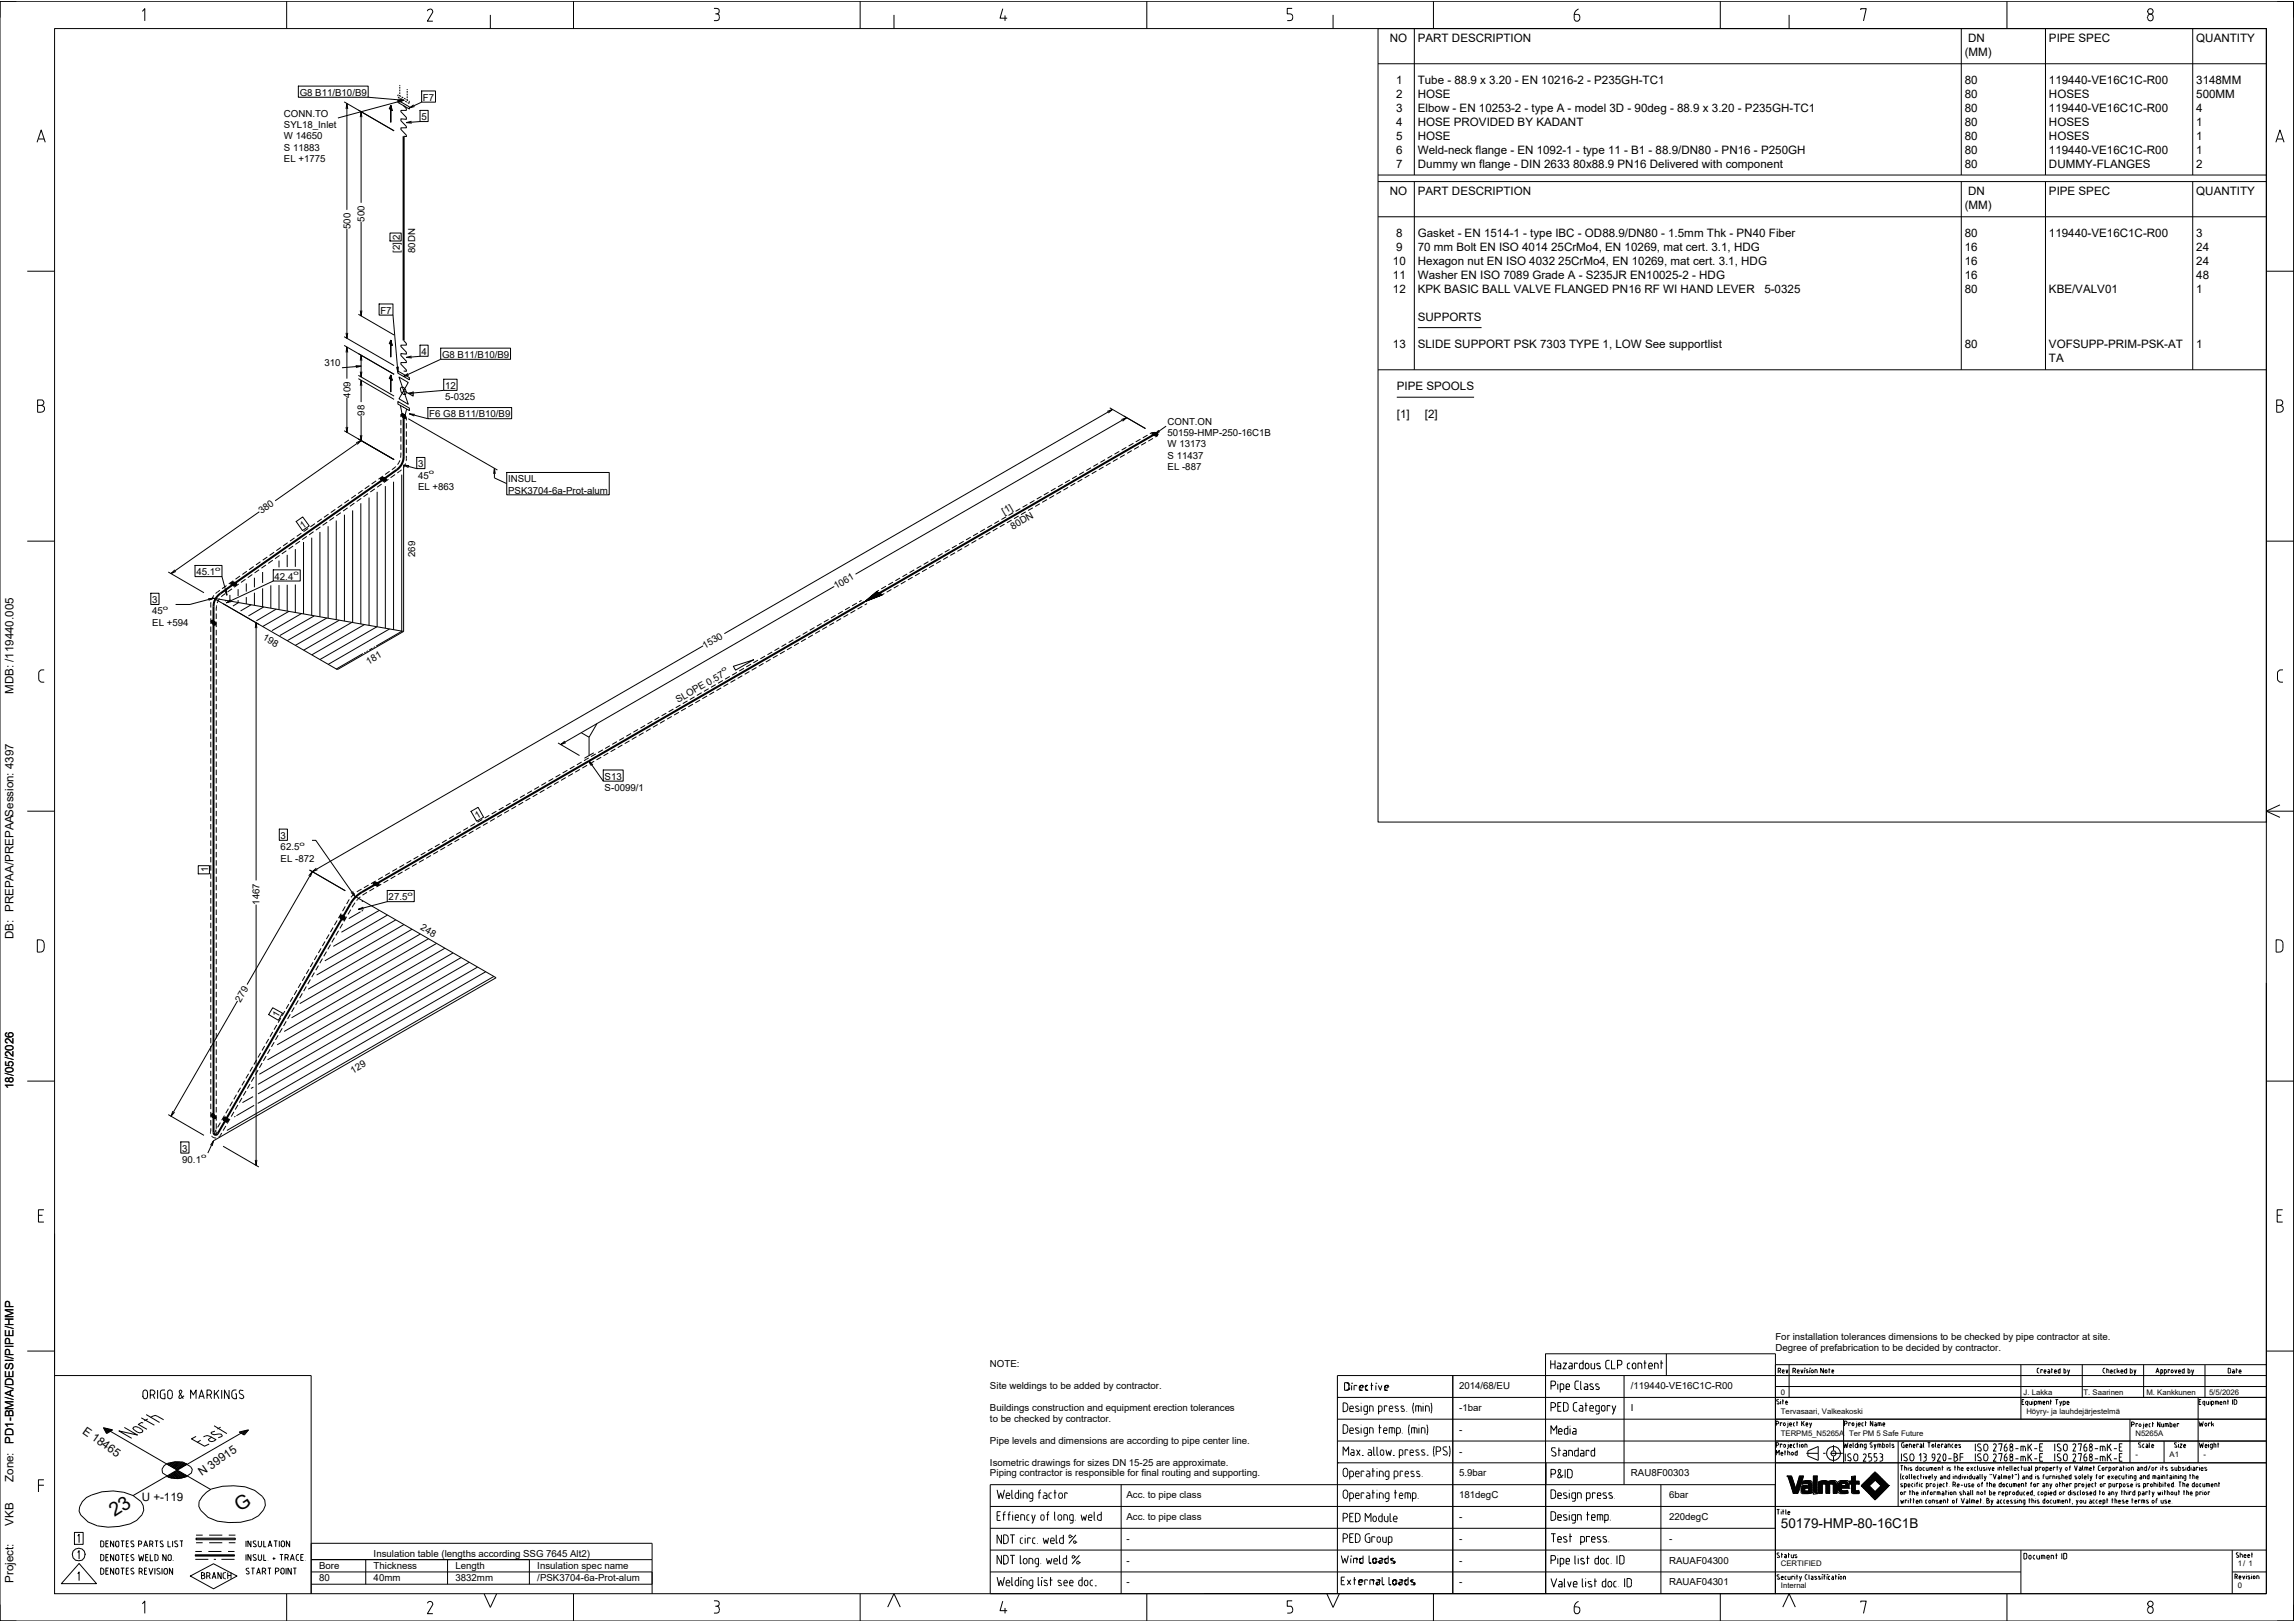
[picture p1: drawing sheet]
<svg xmlns="http://www.w3.org/2000/svg" width="841mm" height="594mm" viewBox="0 0 841 594" stroke-linecap="round" stroke-linejoin="round" font-family="sans-serif">
<defs><g id="words">
<g font-size="7.1">
<text x="42" y="556" transform="rotate(-33 42 556)">23</text>
<text x="87.9" y="554" transform="rotate(-33 87.9 554)">G</text>
</g>
<text font-size="5" x="652.6" y="560">50179-HMP-80-16C1B</text>
<g font-size="4.3">
<text x="5" y="254.2" transform="rotate(-90 5 254.2)">MDB: /119440.005</text>
<text x="5" y="344.2" transform="rotate(-90 5 344.2)">DB: PREPAA/PREPAASession: 4397</text>
<text x="5" y="399.1" transform="rotate(-90 5 399.1)">18/05/2026</text>
<text x="5" y="529" transform="rotate(-90 5 529)">PD1-BM/A/DESI/PIPE/HMP</text>
<text x="5" y="543" transform="rotate(-90 5 543)">Zone:</text>
<text x="5" y="559" transform="rotate(-90 5 559)">VKB</text>
<text x="5" y="580" transform="rotate(-90 5 580)">Project:</text>
</g>
<g font-size="4.2">
<text x="509.3" y="15.5">NO</text>
<text x="519.6" y="15.5">PART DESCRIPTION</text>
<text x="721.2" y="15.5">DN</text>
<text x="750.8" y="15.5">PIPE SPEC</text>
<text x="804.8" y="15.5">QUANTITY</text>
<text x="720" y="20.5">(MM)</text>
<text x="511.6" y="30.8">1</text>
<text x="511.6" y="35.9">2</text>
<text x="519.6" y="30.8">Tube - 88.9 x 3.20 - EN 10216-2 - P235GH-TC1</text>
<text x="519.6" y="35.9">HOSE</text>
<text x="720" y="30.8">80</text>
<text x="720" y="35.9">80</text>
<text x="750.8" y="30.8">119440-VE16C1C-R00</text>
<text x="750.8" y="35.9">HOSES</text>
<text x="804.8" y="30.8">3148MM</text>
<text x="804.8" y="35.9">500MM</text>
<text x="511.6" y="41">3</text>
<text x="519.6" y="41">Elbow - EN 10253-2 - type A - model 3D - 90deg - 88.9 x 3.20 - P235GH-TC1</text>
<text x="720" y="41">80</text>
<text x="750.8" y="41">119440-VE16C1C-R00</text>
<text x="804.8" y="41">4</text>
<text x="511.6" y="46.1">4</text>
<text x="519.6" y="46.1">HOSE PROVIDED BY KADANT</text>
<text x="720" y="46.1">80</text>
<text x="750.8" y="46.1">HOSES</text>
<text x="804.8" y="46.1">1</text>
<text x="511.6" y="51.2">5</text>
<text x="519.6" y="51.2">HOSE</text>
<text x="720" y="51.2">80</text>
<text x="750.8" y="51.2">HOSES</text>
<text x="804.8" y="51.2">1</text>
<text x="511.6" y="56.3">6</text>
<text x="519.6" y="56.3">Weld-neck flange - EN 1092-1 - type 11 - B1 - 88.9/DN80 - PN16 - P250GH</text>
<text x="720" y="56.3">80</text>
<text x="750.8" y="56.3">119440-VE16C1C-R00</text>
<text x="804.8" y="56.3">1</text>
<text x="511.6" y="61.4">7</text>
<text x="519.6" y="61.4">Dummy wn flange - DIN 2633</text>
<text x="576.5" y="61.4">80x88.9 PN16 Delivered with component</text>
<text x="720" y="61.4">80</text>
<text x="750.8" y="61.4">DUMMY-FLANGES</text>
<text x="804.8" y="61.4">2</text>
<text x="509.3" y="71.6">NO</text>
<text x="519.6" y="71.6">PART DESCRIPTION</text>
<text x="721.2" y="71.6">DN</text>
<text x="750.8" y="71.6">PIPE SPEC</text>
<text x="804.8" y="71.6">QUANTITY</text>
<text x="720" y="76.6">(MM)</text>
<text x="511.6" y="86.9">8</text>
<text x="519.6" y="86.9">Gasket - EN 1514-1 - type IBC - OD88.9/DN80 - 1.5mm Thk - PN40 Fiber</text>
<text x="720" y="86.9">80</text>
<text x="750.8" y="86.9">119440-VE16C1C-R00</text>
<text x="804.8" y="86.9">3</text>
<text x="511.6" y="92">9</text>
<text x="519.6" y="92">70 mm Bolt EN ISO 4014</text>
<text x="568.4" y="92">25CrMo4, EN 10269, mat cert. 3.1, HDG</text>
<text x="720" y="92">16</text>
<text x="804.8" y="92">24</text>
<text x="510.4" y="97.1">10</text>
<text x="519.6" y="97.1">Hexagon nut EN ISO 4032</text>
<text x="571" y="97.1">25CrMo4, EN 10269, mat cert. 3.1, HDG</text>
<text x="720" y="97.1">16</text>
<text x="804.8" y="97.1">24</text>
<text x="510.4" y="102.2">11</text>
<text x="510.4" y="107.3">12</text>
<text x="519.6" y="102.2">Washer EN ISO 7089 Grade A - S235JR EN10025-2 - HDG</text>
<text x="519.6" y="107.3">KPK BASIC BALL VALVE FLANGED PN16 RF WI HAND LEVER</text>
<text x="646.6" y="107.3">5-0325</text>
<text x="720" y="102.2">16</text>
<text x="720" y="107.3">80</text>
<text x="750.8" y="107.3">KBE/VALV01</text>
<text x="804.8" y="102.2">48</text>
<text x="804.8" y="107.3">1</text>
<text x="519.6" y="117.5">SUPPORTS</text>
<text x="510.4" y="127.7">13</text>
<text x="519.6" y="127.7">SLIDE SUPPORT PSK 7303 TYPE 1, LOW See supportlist</text>
<text x="720" y="127.7">80</text>
<text x="750.8" y="127.7">VOFSUPP-PRIM-PSK-AT</text>
<text x="804.8" y="127.7">1</text>
<text x="750.8" y="132.7">TA</text>
<text x="511.9" y="143">PIPE SPOOLS</text>
<text x="511.9" y="153.2">[1]</text>
<text x="522.1" y="153.2">[2]</text>
<text x="30" y="525" transform="rotate(35 30 525)">E 18465</text>
<text x="74" y="541" transform="rotate(-35 74 541)">N 39915</text>
<text x="52" y="550">U +-119</text>
</g>
<g font-size="3.5">
<text x="109.8" y="35.1">G8 B11/B10/B9</text>
<text x="155" y="36.9">F7</text>
<text x="104" y="42.7">CONN.TO</text>
<text x="104" y="46.9">SYL18_Inlet</text>
<text x="154.4" y="44">5</text>
<text x="104" y="51">W 14650</text>
<text x="104" y="55.2">S 11883</text>
<text x="104" y="59.4">EL +1775</text>
<text x="128.4" y="83.9" transform="rotate(-90 128.4 83.9)">500</text>
<text x="133.6" y="81.3" transform="rotate(-90 133.6 81.3)">500</text>
<text x="146.5" y="87.8" transform="rotate(-90 146.5 87.8)">2</text>
<text x="146.5" y="92.7" transform="rotate(-90 146.5 92.7)">[2]</text>
<text x="152.1" y="92.7" transform="rotate(-90 152.1 92.7)">80DN</text>
<text x="139.4" y="115">F7</text>
<text x="154.4" y="130.1">4</text>
<text x="162" y="131.2">G8 B11/B10/B9</text>
<text x="118.9" y="134.3">310</text>
<text x="163.1" y="142.5">12</text>
<text x="128.4" y="145.7" transform="rotate(-90 128.4 145.7)">409</text>
<text x="163.1" y="146.7">5-0325</text>
<text x="133.6" y="152.3" transform="rotate(-90 133.6 152.3)">98</text>
<text x="157.3" y="152.9">F6 G8 B11/B10/B9</text>
<text x="427.8" y="155.6">CONT.ON</text>
<text x="427.8" y="159.8">50159-HMP-250-16C1B</text>
<text x="427.8" y="163.9">W 13173</text>
<text x="153.2" y="171.2">3</text>
<text x="427.8" y="168.1">S 11437</text>
<text x="427.8" y="172.3">EL -887</text>
<text x="153.2" y="175.4">45</text>
<text x="153.2" y="179.5">EL +863</text>
<text x="186.2" y="176.7">INSUL</text>
<text x="186.2" y="180.9">PSK3704-6a-Prot-alum</text>
<text x="95.8" y="188.5" transform="rotate(-35 95.8 188.5)">380</text>
<text x="368" y="188.6" transform="rotate(-30 368 188.6)">[1]</text>
<text x="111" y="193.8" transform="rotate(-35 111 193.8)">1</text>
<text x="371.1" y="194.1" transform="rotate(-30 371.1 194.1)">80DN</text>
<text x="152.1" y="204.1" transform="rotate(-90 152.1 204.1)">269</text>
<text x="72" y="210.8">45.1</text>
<text x="100.6" y="212.4">42.4</text>
<text x="306.4" y="216" transform="rotate(-30 306.4 216)">1061</text>
<text x="55.8" y="221">3</text>
<text x="55.8" y="225.1">45</text>
<text x="55.8" y="229.3">EL +594</text>
<text x="96.1" y="234.3" transform="rotate(30 96.1 234.3)">198</text>
<text x="258.3" y="237.8" transform="rotate(-30 258.3 237.8)">1530</text>
<text x="135" y="243.6" transform="rotate(-30 135 243.6)">181</text>
<text x="248.5" y="257.6" transform="rotate(-30 248.5 257.6)">SLOPE 0.57</text>
<text x="221.6" y="285.7">S13</text>
<text x="221.6" y="289.9">S-0099/1</text>
<text x="174.9" y="300.2" transform="rotate(-30 174.9 300.2)">1</text>
<text x="102.8" y="307.4">3</text>
<text x="102.8" y="311.6">62.5</text>
<text x="102.8" y="315.7">EL -872</text>
<text x="76.3" y="319.7" transform="rotate(-90 76.3 319.7)">1</text>
<text x="142.4" y="329.9">27.5</text>
<text x="95.1" y="331.5" transform="rotate(-90 95.1 331.5)">1467</text>
<text x="153.8" y="340.6" transform="rotate(30 153.8 340.6)">248</text>
<text x="88.2" y="367.4" transform="rotate(-60 88.2 367.4)">279</text>
<text x="101.9" y="373.2" transform="rotate(-60 101.9 373.2)">1</text>
<text x="129.4" y="393.4" transform="rotate(-30 129.4 393.4)">129</text>
<text x="66.8" y="422">3</text>
<text x="66.8" y="426.2">90.1</text>
<text x="650.6" y="491.1">For installation tolerances dimensions to be checked by pipe contractor at site.</text>
<text x="650.6" y="495.1">Degree of prefabrication to be decided by contractor.</text>
<text x="362.8" y="501">NOTE:</text>
<text x="362.8" y="509">Site weldings to be added by contractor.</text>
<text x="534.7" y="509">2014/68/EU</text>
<text x="597.6" y="509">/119440-VE16C1C-R00</text>
<text x="362.8" y="517">Buildings construction and equipment erection tolerances</text>
<text x="362.8" y="521">to be checked by contractor.</text>
<text x="534.7" y="517">-1bar</text>
<text x="597.6" y="517">I</text>
<text x="534.7" y="525">-</text>
<text x="362.8" y="529">Pipe levels and dimensions are according to pipe center line.</text>
<text x="534.7" y="533">-</text>
<text x="362.8" y="537">Isometric drawings for sizes DN 15-25 are approximate.</text>
<text x="362.8" y="541">Piping contractor is responsible for final routing and supporting.</text>
<text x="534.7" y="541">5.9bar</text>
<text x="597.6" y="541">RAU8F00303</text>
<text x="412.7" y="549">Acc. to pipe class</text>
<text x="534.7" y="549">181degC</text>
<text x="611.6" y="549">6bar</text>
<text x="412.7" y="557">Acc. to pipe class</text>
<text x="534.7" y="557">-</text>
<text x="611.6" y="557">220degC</text>
<text x="412.7" y="565">-</text>
<text x="534.7" y="565">-</text>
<text x="611.6" y="565">-</text>
<text x="116.9" y="575">Bore</text>
<text x="136.9" y="570.5">Insulation table (lengths according SSG 7645 Alt2)</text>
<text x="136.9" y="575">Thickness</text>
<text x="166.9" y="575">Length</text>
<text x="196.9" y="575">Insulation spec name</text>
<text x="412.7" y="573">-</text>
<text x="534.7" y="573">-</text>
<text x="611.6" y="573">RAUAF04300</text>
<text x="116.9" y="579.5">80</text>
<text x="136.9" y="579.5">40mm</text>
<text x="166.9" y="579.5">3832mm</text>
<text x="196.9" y="579.5">/PSK3704-6a-Prot-alum</text>
<text x="412.7" y="581">-</text>
<text x="534.7" y="581">-</text>
<text x="611.6" y="581">RAUAF04301</text>
</g>
<g font-size="2.8">
<text x="652.6" y="511">0</text>
<text x="741.6" y="511">J. Lakka</text>
<text x="763.5" y="511">T. Saarinen</text>
<text x="786.5" y="511">M. Kankkunen</text>
<text x="809.5" y="511">5/5/2026</text>
<text x="652.6" y="518">Tervasaari, Valkeakoski</text>
<text x="742.6" y="518">Höyry- ja lauhdejärjestelmä</text>
<text x="652.6" y="526">TERPM5_N5265A</text>
<text x="677.6" y="526">Ter PM 5 Safe Future</text>
<text x="782.5" y="526">N5265A</text>
<text x="782.5" y="534">-</text>
<text x="795" y="534">A1</text>
<text x="807.5" y="534">-</text>
<text x="652.6" y="574">CERTIFIED</text>
<text x="820" y="574">1/ 1</text>
<text x="652.6" y="582">Internal</text>
<text x="820" y="582">0</text>
</g>
<g font-size="2.3">
<text x="157.1" y="173.7">o</text>
<text x="78.9" y="209.1">o</text>
<text x="107.5" y="210.7">o</text>
<text x="59.7" y="223.5">o</text>
<text x="264.7" y="246.4" transform="rotate(-30 264.7 246.4)">o</text>
<text x="109.7" y="309.9">o</text>
<text x="149.3" y="328.2">o</text>
<text x="73.7" y="424.5">o</text>
</g>
</g></defs>
<g fill="none" stroke="#000" stroke-width=".37">
<path d="M0 .5h840.5v593.5h-840.5zM6 .5h-6v6M20 10.5h810.5v573.5h-810.5zM52.2 4.2l.9-1v4.5M105 .5v10M157.6 3.4l-.8 .3-.2 .4M157.6 3.3a.96 .96 0 0 1 .8 1.5l-1.8 3h2M179.7 5.5v5M210.2 .5v10M261.6 3.1h1a1.03 1.03 0 0 1 .9 1.2 1.03 1.03 0 0 1-1.4 .8M262.6 5.1a.82 .82 0 0 1 .9 1M263.5 6.6a.82 .82 0 0 1-.9 1h-1"/>
<path d="M263.6 6.1v.5M315.2 .5v10M327.6 5.5v5M367.5 3.2l-1 3.5h2.6M368.3 5.7v2M420.2 .5v10M473.5 3.1h-1.8v2h1a1.26 1.26 0 0 1 1 1.2 1.26 1.26 0 0 1-1 1.3h-1M488.5 5.5v5M505 10.5h325.5v290.7h-325.5zM505 10.5h325.5M518.3 10.5v53.6M525.3 .5v10"/>
<path d="M576.9 5.3v1.5a1.08 1.08 0 0 0 1.3 .9 1.08 1.08 0 0 0 .7-1.4 .84 .84 0 0 0-.9-1M576.9 5.3h1M578.4 3.3a2.45 2.45 0 0 0-1.5 2.1M630.4 .5v10M655.6 5.5v5M681.9 3.7v-.5h2l-1 4.5M718.7 10.5v53.6M735.4 .5v10M749.6 10.5v53.6M786.9 6.2v.5M787 6.2a1.1 1.1 0 0 1 1.6-.9 1.1 1.1 0 0 1 .3 1.8 .99 .99 0 0 1-1.1 .5 .99 .99 0 0 1-.8-.9M803.5 10.5v53.6"/>
<path d="M834.5 .5h6v6M109.3 31.5h25.6v4.1h-25.6zM126.1 37.3l18.3 10.6M126.8 39.9l.3-2 .3 2M127.1 37.9v39M134.9 35.6l13 1.1-24.1 6.5M143.2 38.6l.6 1.9-1.2-.7 .6-1.2v6.1zM145.8 36.7l4.2 2.4v.8l-4.2-2.4zM145.8 35.6l.6 .3M146 34.8l-.2-.1v.5M146 36.2l1.9 .5-2 .2 2-.2-1.8 .8M146.3 35l.6 .4"/>
<path d="M146.5 31.1v.4M146.5 31.8v.7M146.5 32.8v.7M146.5 33.8v.7M146.5 34.8v.4M146.7 36l.6 .4M147.2 35.5l.6 .4M147.6 36.6l.6 .3M147.9 38.7l1 1.1v.6h-2v.5l2 2.1v.7l-2-.2v.7l2 2.1v.5h-2v.6l2 2.1v.5l-1-.1M148.1 36l.6 .4M148.5 37.1l.6 .3M148.9 36.5l.6 .4"/>
<path d="M149.2 32.6v.4M149.2 33.3v.7M149.2 34.3v.7M149.2 35.3v.7M149.2 36.3v.3M149.4 37.6l.6 .3M149.8 37l.2 .6M151.6 38.4l-1.6 1.1 1.9-.5M154.5 33.3h5.1v4.1h-5.1zM154.5 37.4l-4.5 2.1M505 23.4h325.5M13.6 52.1l1.5-4.5 1.5 4.5"/>
<path d="M14.1 50.9h2.1M132 42.9l.3-2 .3 2M132.3 40.9v33.4M150.8 44.4l-1.9 .5 2 .2M153.9 40.4h3v4.1h-3zM153.9 44.5l-5 .4M834 52.1l1.5-4.5 1.5 4.5M834.5 50.9h2.1M505 64.1h325.5M505 66.5h325.5M505 79.4h325.5M518.3 66.5v69"/>
<path d="M718.7 66.5v69M749.6 66.5v69M803.5 66.5v69M10 99.4h10M127.1 83.9v40.1M132.3 81.3v34.5M142.9 85.4h4.1v2.9h-4.1zM830.5 99.4h10M131.3 115.2l13.1 7.6M132 113.8l.3 2 .3-2M138.9 111.4h5.1v4.1h-5.1zM144 115.5l1.8 20.9"/>
<path d="M126.1 126.6l18.3 10.6-13.1-7.6M126.1 123.4l18.3 10.6M126.8 129.2l.3-2 .3 2M126.8 122l.3 2 .3-2M127.1 127.2v11.6M130.3 134l2 .2-1.9 .5M131.3 138.8l13.1 7.6M131.3 137.6l13.1 7.5M132 136.2l.3 2 .3-2M132 132.2l.3-2 .3 2M132.3 130.2v8M132.3 139.4v7.9"/>
<path d="M132.3 134.2l-7 .6M143.2 137.5l.6 1.9-1.2-.7 .6-1.2v6.1zM143.2 124.7l.6 1.9-1.2-.7 .6-1.2v6.1zM145.8 136l4.2 2.4v.8l-4.2-2.4zM146 134.4l-.2 2-.5-1.9M146.2 138.2l3.4 2-3.4 5.9 3.4 2zM147.9 124.8l1 1.1v.6h-2v.5l2 2.1v.7l-2-.2v.7l2 2.1v.5h-2v.6l2 2.1v.5l-1-.1M149.5 136.9l-1.6 1.1 1.9-.5M150.8 130.5l-1.9 .5 2 .2M153.9 126.5h3v4.1h-3zM153.9 130.6l-5 .4M161.5 127.6h25.6v4.1h-25.6z"/>
<path d="M161.5 131.7l-13.6 6.3M162.6 139h4.9v4.1h-4.9zM505 135.5h325.5M519.6 120.1h23.3M13.8 146.6h1.3a1 1 0 0 1 1 1 1 1 0 0 1-1 .9 1.25 1.25 0 0 1 1.2 1.3 1.25 1.25 0 0 1-1.2 1.3h-1.3zM13.8 148.5h1.3M126.1 157.8l18.3 10.6M126.8 156.5l.3 1.9 .3-1.9M127.1 145.8v12.6M132 159.4l.3 2 .3-2M132 141.4l.3-2 .3 2M132.3 152.4v9l-31.5 22.1"/>
<path d="M145.8 147.1l4.2 2.4v.9l-4.2-2.3zM146.7 148.4l.7 3.8 .9 .4 .7-2.7M146.9 151.8v1M146.9 153.8v2M146.9 156.8v2M146.9 159.8v2.1M147 152l.4-.5 1 .7 .4 .8-.4 .4-1-.7zM147 141.8a1.82 1.82 0 0 1 1.6 2.8h-.7l-.9-.9-.3-1.2zM147.9 143.2l3.5 1.9v-1.6M148.9 153.1v1M148.9 155v2M148.9 158v2"/>
<path d="M149.6 153.4l32.7 18.8M150 151.6l6.8 1.8M151.5 143.7l-1.9 .5 2 .2M152 151.8l-2-.2 1.8 .8M156.8 149.3h30.7v4.1h-30.7zM162.6 143.1l-13 1.1M405.7 150.7l1.9-.6-1.4 1.2M406.7 149.4l13.1 7.6-8-4.6M407.6 150.1l-142.2 82.1M411 153.7l1.9-.6-1.5 1.3M412.9 153.1l-99.4 57.3M420.5 159.4l-1.7 1"/>
<path d="M422.2 158.4l-.8 .5M422.3 158.6l.9-.2 1.2 .6-.3 .5-.9 .2-1.1-.7zM424.2 159.7l-.8 .4M424.6 157.7l-1.4 1.3 1.8-.9M427.3 156.1l-4.1 2.9M511.9 145.6h28.3M834.3 146.6h1.2a1 1 0 0 1 1 1 1 1 0 0 1-1 .9 1.25 1.25 0 0 1 1.2 1.3 1.25 1.25 0 0 1-1.2 1.3h-1.2zM834.3 148.5h1.2M130.5 162.2l1.8-.8-1.4 1.4M132.9 179.7l-1.7 1.2M135.4 177.9l-1.7 1.2M137.4 179.1l-1.7 1.2"/>
<path d="M137.8 176.2l-1.6 1.2M139.6 175.1l.9-.2 1.1 .7-.2 .5-.9 .2-1.1-.7zM139.8 177.4l-1.6 1.2M140.3 174.5l-1.6 1.1M141.2 178.1v52.1M142.3 175.6l-1.6 1.2M142.8 172.7l-1.7 1.2M144.2 176.5v54.3M144.8 173.9l-1.7 1.2M145.1 170.9l-1.5 1.2M146.4 172.7l-.8 .6M146.5 168.6l-.8 1.7"/>
<path d="M146.9 166.8l-.1 .9M146.9 162.8v2M146.9 165.8v1M147.1 172.1l-.7 .6M147.2 173.9v57.4M148.6 169.8l-.8 1.6M148.9 161v2M148.9 164.1v1.9M148.9 167v1M148.9 168v.9M149.9 170.6l-2-.2 1.8 .9M152.7 167.6h3v4.1h-3z"/>
<path d="M152.7 171.7l-4.8-1.3v61M180.9 173.6l.3-2 .3 2M181.2 171.6v3.5l4.5 2.1M185.7 173.1h37.6v8.2h-37.6zM386.8 178.9l-1.7 1M389.4 177.4l-1.7 1M391.4 178.6l-1.7 1M392 175.9l-1.7 1M394 177.1l-1.7 1M394.6 174.4l-1.7 1M396.6 175.6l-1.7 1M397.2 172.9l-1.7 1"/>
<path d="M399.2 174.1l-1.7 1M399.8 171.4l-1.7 1M401.8 172.6l-1.7 1M402.4 169.9l-1.7 1M404.4 171.1l-1.7 1M405 168.4l-1.8 1M407 169.6l-1.7 1M407.6 166.9l-1.8 1M409.6 168.1l-1.8 1M410.2 165.4l-1.8 1M412.2 166.6l-1.8 1M412.7 163.9l-1.7 1"/>
<path d="M414.7 165.1l-1.7 1M415.3 162.4l-1.7 1M417.3 163.6l-1.7 1M417.9 160.9l-1.7 1M419.9 162.1l-1.7 1M422.5 160.6l-1.7 1M10 198.3h10M95 187.5l-32.3 22.7M105.4 198.9l-1.6 1.1M107.9 197.1l-1.6 1.2M108.5 191.1l2.4-1.7 2.4 3.3-2.5 1.7zM109.9 198.3l-1.6 1.2"/>
<path d="M110.4 195.4l-1.6 1.1M111.2 198.6v26.4M112.4 196.6l-1.7 1.1M112.9 193.6l-1.6 1.2M114.2 197v28.5M114.9 194.8l-1.6 1.2M115.4 191.9l-1.7 1.2M117.2 194.9v31.1M117.4 193.1l-1.7 1.2M117.9 190.1l-1.7 1.2M119.9 191.3l-1.7 1.2M120.2 192.8v33.8"/>
<path d="M120.4 188.4l-1.7 1.2M122.4 189.6l-1.7 1.2M122.9 186.7l-1.7 1.1M123.2 190.7v36.4M124.9 187.9l-1.7 1.1M125.4 184.9l-1.7 1.2M126.2 188.6v39M127.4 186.1l-1.7 1.2M127.9 183.2l-1.7 1.1M129.2 187v41.1M129.9 184.4l-1.7 1.1M130.4 181.4l-1.7 1.2"/>
<path d="M132.2 184.4v44.3M132.4 182.6l-1.7 1.2M134.9 180.9l-1.7 1.1M135.2 182.3v46.9M138.2 180.2v49.5M350.6 199.8l-1.8 1M353.1 198.4l-1.7 1M355.1 199.5l-1.7 1.1M355.7 196.8l-1.7 1M357.7 198l-1.7 1M358.4 195.4l-1.8 1M360.3 196.6l-1.7 1"/>
<path d="M360.9 193.9l-1.7 .9M362.9 195.1l-1.7 1M363.5 192.4l-1.7 1M365.5 193.5l-1.7 1.1M366.1 190.9l-1.7 1M368.1 192.1l-1.7 1M368.7 189.4l-1.7 1M370.7 190.6l-1.7 1M371.3 187.9l-1.7 1M373.3 189.1l-1.7 1M373.9 186.4l-1.7 1M375.9 187.6l-1.8 1"/>
<path d="M376.5 184.9l-1.8 1M378.5 186.1l-1.8 1M379.1 183.4l-1.8 1M381 184.6l-1.6 1M381.7 181.9l-1.8 1M383.7 183.1l-1.8 1M384.3 180.4l-1.8 1M386.3 181.6l-1.8 1M388.8 180.1l-1.7 1M830.5 198.3h10M55.3 217.4h3v4.1h-3zM61.7 209.6l13.1 7.6"/>
<path d="M64.1 208.8l-1.4 1.4 1.8-.8M71.5 207.2h9.8v4.1h-9.8zM76.3 219.4l1.9-.2-1.8 .8M78.2 219.2l-8.6 2.3h-5.2M78.2 219.2l45.4 26.2 24.3-14M78.2 219.2l69.7 12.2M78.4 218.2l-.9 1.6M79.7 216.9l-.7 .6M80.4 219.4l-.8 1.6M80.6 216.3l-.8 .6M81.3 211.3l1.8 6.8M81.8 218.1l-.7 .6"/>
<path d="M82.6 217.5l-.8 .6M82.8 220l-.3 .3M82.9 216.1l.2 2-.8-1.8M83 214.6l-1.6 1.1M84.2 218v2M84.6 219.8l-1.7 1.1 1.9-.5M84.7 213.5l.9-.2 1.1 .7-.1 .5-1 .2-1-.7zM85 215.8l-1.6 1.1M85.5 212.8l-1.7 1.2M87.3 215.9v2.5M87.3 219.9v.9M87.5 214l-1.7 1.2"/>
<path d="M88 211.1l-1.7 1.1M90 212.3l-1.7 1.1M90.3 213.8v3M90.3 218.8v2.5M90.5 209.3l-1.7 1.2M92.5 210.5l-1.7 1.2M93 207.6l-1.7 1.2M93.2 211.7v3.5M93.2 217.2v4.6M95 208.8l-1.7 1.1M95.4 205.8l-1.6 1.2M96.2 209.6v4"/>
<path d="M96.2 215.6v6.8M97.4 207.1l-1.6 1.1M98 204.1l-1.7 1.2M99.2 214.5v8.4M100 205.3l-1.7 1.2M100.1 208.8h9.9v4.1h-9.9zM100.1 212.9l-17.2 8M100.4 202.4l-1.6 1.1M102.2 205.4v2.5M102.2 214.4v9M102.4 203.5l-1.6 1.2M102.9 200.6l-1.6 1.2"/>
<path d="M104.9 201.8l-1.6 1.2M105.2 203.3v4.5M105.2 214.3v9.6M107.4 200.1l-1.6 1.1M108.2 201.2v6.5M108.2 214.2v10.3M305.7 214.9l-100.2 57.9M315.7 220l-.9 .5M322.1 216.3l-.9 .5M322.2 217.4l1.1 .6-6.6 2.6 4.5-3.8 2 1.2-6 2.3 4.1-3.4 1.7 1-5.2 2.1 3.6-3 1.5 .8-4.6 1.8 3.3-2.6 1.2 .7-4 1.7 2.9-2.3 .9 .5-3.2 1.4 2.5-1.8 .6 .4-2.7 1.2 2.2-1.5 .3 .2-1.9 .9 1.7-1-5.4 3.2M324.1 217.5l-.9 .5M324.7 214.8l-1.8 1"/>
<path d="M326.7 216l-1.8 1M327.2 213.3l-1.7 1M329.2 214.5l-1.7 1M329.8 211.8l-1.7 1M331.8 213l-1.7 1M332.4 210.3l-1.7 1M334.4 211.5l-1.7 1M335 208.8l-1.7 1M337 210l-1.7 1M337.6 207.3l-1.7 1M339.6 208.5l-1.7 1M340.2 205.8l-1.7 1"/>
<path d="M342.2 207l-1.7 1M342.8 204.3l-1.7 1M344.8 205.5l-1.7 1M345.4 202.8l-1.7 1M347.4 204l-1.8 1M348 201.3l-1.8 1M350 202.5l-1.8 1M352.6 201l-1.8 1M77.2 223.6v2M77.2 226.6v2M77.2 229.6v2M77.2 232.6v2"/>
<path d="M77.2 235.6v2M77.2 238.6v2M77.3 220.7l-.1 1.9M77.3 227.7l.5-.4 1 .6 .3 .8-.3 .4-1-.6zM79.2 222.8v1M79.2 224.8v2M79.2 227.8v2M79.2 230.8v2M79.2 233.8v2M79.2 236.8v2M79.2 239.8v2M79.4 221.9l-.1 .9"/>
<path d="M87.5 220.8l-2.1 1.3M92.1 221.6l-3.9 2.3M93.5 230.2l.3-2 .3 2M93.8 228.2v94.4M96.6 222.4l-5.5 3.3M101.2 223.2l-7.2 4.3M105.9 224l-9.7 5.6M110.5 224.8l-10.8 6.3M115.1 225.7l-12.6 7.2M119.7 226.5l-14.5 8.3M124.3 227.3l-16.1 9.2M128.9 228.1l-17.7 10.2"/>
<path d="M133 239.5l-9.8 5.7M133.5 228.9l-19.3 11.1M133.9 239l-.4 .3M134.8 238.5l-.5 .3M136.5 237.5l-1.3 .8M137.4 237l-.5 .3M138.1 229.7l-20.9 12M142.7 230.5l-22.5 13M147.3 231.3l-9.5 5.5M257.6 236.7l-143.2 82.7-23.9 41.4M283 238.9l-1.8 1M285.6 237.4l-1.8 1"/>
<path d="M287.6 238.6l-1.8 1M288.1 235.9l-1.7 1M290.1 237.1l-1.7 1M290.7 234.4l-1.7 1M292.7 235.6l-1.7 1M293.3 232.9l-1.7 1M295.3 234.1l-1.7 1M295.9 231.5l-1.7 1M297.9 232.7l-1.7 1M298.5 229.9l-1.8 1M300.5 231.1l-1.8 1M301.1 228.5l-1.8 1"/>
<path d="M303.1 229.7l-1.8 1M303.7 227l-1.8 1M305.7 228.2l-1.8 1M306.2 225.5l-1.7 1M308.2 226.7l-1.7 1M308.8 224l-1.7 1M310.8 225.2l-1.7 1M311.4 222.5l-1.7 1M313.4 223.7l-1.7 1M314 221l-1.8 1M316 222.2l-1.7 1M317.7 221.2l-.9 .5"/>
<path d="M16.2 245.5a1.56 1.56 0 0 0-1.9 .7v3.1a1.56 1.56 0 0 0 1.9 .7M77.2 241.7v2M77.2 244.7v2M77.2 247.7v2M77.2 250.7v2M77.2 253.7v2M77.2 256.7v2M77.2 259.7v2M79.2 242.9v2M79.2 245.9v2M79.2 248.9v2M79.2 251.9v2"/>
<path d="M79.2 254.9v2M79.2 257.9v2M246.8 259.8l-1.8 1M249.4 258.3l-1.8 1M251.3 259.5l-1.7 1M251.9 256.8l-1.7 1M253.9 258l-1.7 1M254.5 255.3l-1.7 1M256.5 256.5l-1.7 1M257.1 253.8l-1.7 1.1M259.1 255l-1.7 1M259.7 252.4l-1.7 1"/>
<path d="M261.7 253.6l-1.7 1M262.3 250.9l-1.7 1M264.3 252.1l-1.7 1M264.9 249.4l-1.8 1M266.9 250.6l-1.8 1M267.5 247.9l-1.8 1M268.7 244.2l7.4-2.4-6.6 3.8zM269.5 249.1l-1.8 1M270 246.4l-1.7 1M272 247.6l-1.7 1M272.6 244.9l-1.7 1M274.6 246.1l-1.7 1"/>
<path d="M275.2 243.4l-1.7 1M277.2 244.6l-1.7 1M277.8 241.9l-1.7 1M279.8 243.1l-1.7 1M280.4 240.4l-1.8 1M282.4 241.6l-1.8 1M285 240.1l-1.8 1M836.6 245.5a1.5 1.5 0 0 0-2 1.1l.1 2.7a1.6 1.6 0 0 0 1.9 .7M77.2 262.8v2M77.2 265.8v2M77.2 268.8v2M77.2 271.8v2"/>
<path d="M77.2 274.8v2M77.2 277.8v2M79.2 260.9v2M79.2 263.9v2.1M79.2 267v2M79.2 270v2M79.2 273v2M79.2 276v2M79.2 279v2M204.5 272.3l7.9 4.6M207 271.6l-1.5 1.2 1.9-.6M213.1 279.2l-1.7 1.1"/>
<path d="M215.7 277.8l-1.7 1M215.9 278.9l5.2 7.3M215.9 270.2v6.7M217.6 275.9l-3.4 2M217.7 279l-1.7 1M218.3 276.3l-1.7 .9M218.8 265.2l-2.9 5-2.9-1.7M220.3 277.5l-1.7 .9M220.9 274.8l-1.7 1M222.9 276l-1.7 1M223.5 273.3l-1.7 1M225.5 274.5l-1.7 1"/>
<path d="M226.1 271.8l-1.7 1M228.1 273l-1.7 1M228.7 270.3l-1.8 1M230.7 271.5l-1.8 1M231.3 268.8l-1.8 1M233.2 270l-1.7 1M233.8 267.3l-1.7 1M235.8 268.5l-1.7 1M236.4 265.8l-1.7 1M238.4 267l-1.7 1M239 264.3l-1.7 1M241 265.5l-1.7 1"/>
<path d="M241.6 262.8l-1.7 1M243.6 264l-1.7 1M244.2 261.3l-1.7 1M246.2 262.5l-1.7 1M248.8 261l-1.8 1M10 297.2h10M77.2 280.8v2M77.2 283.9v2M77.2 286.9v2M77.2 289.9v2M77.2 292.9v2M77.2 295.9v2"/>
<path d="M77.2 298.9v2M79.2 282v2M79.2 285v2.1M79.2 288.1v2M79.2 291.1v2M79.2 294.1v2M79.2 297.1v2M172.6 297.3l2.6-1.5 2 3.6-2.5 1.5zM179.3 298.8l-1.7 1M181.3 300l-1.7 1M181.9 297.3l-1.7 1M183.9 298.5l-1.7 1"/>
<path d="M184.5 295.8l-1.7 1M186.5 297l-1.7 1M187.1 294.3l-1.7 1M189.1 295.5l-1.7 1M189.7 292.8l-1.7 1M191.7 294l-1.7 1M192.3 291.3l-1.7 1M194.3 292.5l-1.7 1M194.9 289.8l-1.7 1M196.9 291l-1.7 1M197.5 288.3l-1.7 1M199.5 289.5l-1.7 1"/>
<path d="M200.1 286.8l-1.7 1M202.1 288l-1.7 1M202.7 285.3l-1.7 1M204.7 286.5l-1.7 1M205.3 283.8l-1.7 1M207.3 284.9l-1.7 1.1M207.9 282.3l-1.7 1M209.9 283.5l-1.7 1M210.5 280.7l-1.7 1M212.5 281.9l-1.7 1M215.1 280.4l-1.7 1M217.3 280.3l-1.4-1.4 .8 1.7"/>
<path d="M221.1 282.2h7.3v4h-7.3zM830.5 297.2h10M830.5 297.2l5 2.3M835.5 294.9l-5 2.3M72.6 317.2h4.2v3h-4.2zM77.2 302v1.9M77.2 305v2M77.2 308v2M77.2 311v2M77.2 314v2M77.2 317v2M79.2 300.1v2"/>
<path d="M79.2 303.1v2.1M79.2 306.1v2.1M79.2 309.2v2M79.2 312.2v2M79.2 315.2v2M79.2 318.2v2M102.3 303.8h3v4.1h-3zM113.4 318.8l13.1 7.6M114.3 307.9h1.4l14.3 20.5 51.8 29.9-103.6 59.7-2 4.5M115.9 318.1l-1.5 1.3 1.9-.7M142.9 319.8l-1.7 1M145.5 318.3l-1.7 1"/>
<path d="M147.5 319.5l-1.7 1M148.1 316.8l-1.7 1M150.1 318l-1.8 1M150.7 315.3l-1.7 1M152.7 316.5l-1.7 1M153.3 313.8l-1.7 1M155.3 315l-1.7 1M155.9 312.3l-1.7 1M157.9 313.5l-1.7 1M158.5 310.8l-1.7 1M160.5 312l-1.7 1M161.1 309.3l-1.7 1"/>
<path d="M163.1 310.5l-1.7 1M163.7 307.8l-1.7 1M165.7 309l-1.7 1M166.3 306.3l-1.7 1M168.3 307.5l-1.7 1M168.9 304.8l-1.7 1M170.9 306l-1.7 1M171.5 303.3l-1.7 1M173.5 304.5l-1.7 1M174.1 301.8l-1.7 1M176.1 303l-1.7 1M176.7 300.3l-1.7 1"/>
<path d="M178.7 301.5l-1.7 1M77.2 320v2M77.2 323.1v2M77.2 326v2.1M77.2 329.1v2M77.2 332.1v2M77.2 335.1v2M77.2 338.1v2M79.2 321.2v2M79.2 324.2v2.1M79.2 327.3v2M79.2 330.3v2"/>
<path d="M79.2 333.3v2M79.2 336.3v2M79.2 339.3v2M93.8 331.5v95.5M113.1 320.9l1.3-1.5-.7 1.9M122.1 339.9l-1 1.7M123.5 337.3l-1 1.7M124.6 335.7l.7-.4 1.1 .7v.7l-.7 .4-1.1-.7zM125 334.7l-1 1.8M125.6 338.5l-1 1.7M126.5 332.1l-1 1.8M127 335.9l-1 1.8"/>
<path d="M127.5 330.4l-.5 .9M128 329.6l-.5 .8M128.5 333.3l-1 1.8M129.2 326.6l.8 1.8-1.4-1.4M130 327.4l-1.4 1.4M130.1 330.8l-1.1 1.7M131.6 326.3l-.8 .5M132.1 328.6l-1.4 1.4M132.1 334.1l-4.3 2.5M132.5 325.8l-.9 .5M133 330.1l-.4 .3M133 333.6l-.5 .3"/>
<path d="M133.1 332.4l-1.8 .8 2-.2M133.7 327.5l-.9 .5M134.5 327l-.9 .5M135.1 324.3l-1.7 1M136.9 323.4l.9-.1 1.1 .6-.2 .5-.9 .1-1.1-.6zM137.1 325.5l-1.7 1M137.7 322.8l-1.8 1M139 333.6l-13.9 8M139.7 324l-1.8 1M140.3 321.3l-1.7 1M141.9 326.3h9.9v4.1h-9.9zM141.9 330.4l-10.6 2.8"/>
<path d="M142 335.3l-19.9 11.5M142.3 322.5l-1.8 1M144.9 321l-1.7 1M145 337.1l-26 15M148 338.8l-32 18.5M13.7 344.4h1.1a1.4 1.4 0 0 1 1.4 1.3v1.8a1.4 1.4 0 0 1-1.4 1.4h-1.1zM77.2 341.1v2M77.2 344.1v2.1M77.2 347.2v2M77.2 350.2v2M77.2 353.2v2M77.2 356.2v2"/>
<path d="M77.2 359.2v2M79.2 342.3v2M79.2 345.3v2.1M79.2 348.4v2M79.2 351.4v2M79.2 354.4v2M79.2 357.4v2M111.7 357.7l-.9 1.7M113.2 355.2l-1 1.7M113.7 358.9l-.9 1.7M114.7 352.6l-1 1.7M115.2 356.4l-1 1.7"/>
<path d="M116.2 350.1l-1 1.7M116.7 353.8l-1 1.7M117.6 347.5l-.9 1.7M118.2 351.3l-1 1.7M119.1 345l-1 1.7M119.6 348.7l-1 1.7M120.6 342.4l-1 1.7M121.1 346.2l-1 1.7M122.6 343.6l-1 1.7M124.1 341.1l-1 1.7M151 340.5l-38.1 22M154 342.3l-44.2 25.5"/>
<path d="M157 344l-50.2 29M160 345.7l-55.9 32.3M163 347.5l-61.5 35.4M166 349.2l-68 39.2M169 350.9l-74 42.8M172 352.6l-77.5 44.8M175 354.4l-80.5 46.4M178 356.1l-83.6 48.3M181 357.8l-97.9 56.4M834.1 344.4h1.1a1.36 1.36 0 0 1 1.4 1.3v1.8a1.36 1.36 0 0 1-1.4 1.4h-1.1zM77.2 362.2v2M77.2 365.2v2.1"/>
<path d="M77.2 368.3v2M77.2 371.3v2M77.2 374.3v2M77.2 377.3v2M79.2 360.4v2M79.2 363.4v2M79.2 366.4v2.1M79.2 369.5v2M79.2 372.5v2M79.2 375.5v2M79.2 378.5v2M87 366.8l-24.3 42.3"/>
<path d="M99.9 369.3l3.6 2-1.5 2.6-3.6-2.1zM99.9 378.2l-.9 1.7M101.4 375.6l-1 1.7M101.9 379.4l-.9 1.6M102.9 373.1l-1 1.7M103.4 376.8l-1 1.7M104.4 370.5l-1 1.7M104.9 374.2l-1 1.8M105.8 367.9l-.9 1.7M106.4 371.7l-1 1.7M107.3 365.4l-1 1.7M107.8 369.2l-.9 1.6"/>
<path d="M108.8 362.8l-1 1.7M109.3 366.6l-1 1.7M110.3 360.3l-1 1.7M110.8 364l-1 1.7M112.3 361.5l-1 1.7M830.5 360.2v139.9M10 396.2h10M77.2 380.3v2M77.2 383.3v2M77.2 386.3v2.1M77.2 389.4v2M77.2 392.4v2"/>
<path d="M77.2 395.4v2M77.2 398.4v2M79.2 381.5v2M79.2 384.5v2M79.2 387.5v2.1M79.2 390.6v2M79.2 393.6v2M79.2 396.6v2M79.2 399.6v2M88.2 398.6l-1.1 1.7M89.6 396l-1 1.7M90.2 399.8l-1 1.7"/>
<path d="M91.1 393.5l-1 1.7M91.6 397.2l-1 1.7M92.6 390.9l-1 1.7M92.8 398.4l-.9 .5M93.1 394.7l-1 1.7M94.1 388.4l-1 1.7M94.6 392.1l-1 1.7M95.5 385.8l-1 1.7M96 389.6l-.9 1.7M97 383.3l-1 1.7M97.5 387l-1 1.7M98.5 380.7l-1 1.7"/>
<path d="M99 384.5l-1 1.7M100.5 381.9l-1 1.7M830.5 396.2h10M61.7 408.4l13.1 7.6M63.4 407.1l-.7 2 1.3-1.6M66.3 418.4h3v4.1h-3zM77.1 415.4h.1M77.2 419.6l1-1.6-.4 1.9M77.2 413.5l-.1 1.9M77.2 401.4v2M77.2 404.4v2M77.2 407.4v2"/>
<path d="M77.2 410.4v2M77.3 408.5l.5-.4 1 .6 .3 .8-.3 .5-1-.7zM77.5 416.3l.6 .5 1.1 .2M78.7 414.8l.2 .8M78.9 415.6h.1M78.9 415.6l.3 .1M79.1 415.6v.1M79.2 414l-.4 .8M79.2 402.6v2M79.2 405.6v2.1M79.2 408.6v2M79.2 411.6v2"/>
<path d="M79.2 414.6v1M79.3 415.6l-.1 .1M80.1 416.7h.1M80.8 411.4l-1 1.7M81.2 415.2l-1.1 1.5M81.9 409.7l.7-.4 1.1 .8v.6l-.8 .5-1-.8zM82.2 408.8l-1 1.7M82.8 412.6l-1 1.7M83.7 406.2l-1 1.8M84.2 410l-1 1.7M85.2 403.7l-1 1.7M85.7 407.4l-1 1.8"/>
<path d="M86.3 409.1l-.5 .2M86.7 401.1l-1 1.7M87.2 404.9l-1 1.7M88.7 402.3l-1 1.7M92.7 401.8l-3.9 2.2M93.1 405l-6.5 3.9M81.8 420l13.1 7.6M93.5 425l.3 2 .3-2M14.1 445.3h1.5M16.1 443.3h-2v4.5h2M20 452.1v50M834.5 445.3h1.5"/>
<path d="M836.5 443.3h-2v4.5h2M10 495.1h10M568.3 498.5v3.1M568.3 499.9h1.5M569.8 498.5v3.1M570.7 499.5l.9 .1 .4 .4v1.6h-.8a.5 .5 0 0 1-.6-.5 .5 .5 0 0 1 .6-.5h.8M572.7 499.5h1.4l-1.4 2.1h1.4M575.1 499.5l.9 .1 .1 .3v1.7h-.9a.51 .51 0 0 1-.3-.6 .51 .51 0 0 1 .4-.4h.8M578 499.9v-.4h-1v2.1M580.1 498.5v3.1h-1.1l-.2-.6 .1-1.3 1.2-.2M580.9 499.9l.1-.1a.71 .71 0 0 1 .8-.2 .71 .71 0 0 1 .4 .6v.9l-.4 .5a.63 .63 0 0 1-.6-.1 .63 .63 0 0 1-.3-.6zM583 499.5v1.7l.4 .4h1v-2.1"/>
<path d="M586.4 499.7a.67 .67 0 0 0-.8-.2 .67 .67 0 0 0-.5 .7l1.3 .7a.55 .55 0 0 1-.1 .7 .55 .55 0 0 1-.8 0l-.4-.1M589.8 498.5h-.8l-.6 .6 .1 2.1 .3 .4h1M590.5 498.5v3.1h1.4M597.3 499.5l-.7 .1-.3 .4v1.2l.3 .4h.7M598.3 499.8a.6 .6 0 0 1 .8-.3 .6 .6 0 0 1 .3 .7v.7a.66 .66 0 0 1-.6 .7 .66 .66 0 0 1-.7-.7zM602.3 499.5h1M602.7 498.5v3.1M608.4 499.5h1M608.7 498.5v3.1M610.6 496.1v8M830.5 495.1h10M20 504.1h94v79.9"/>
<path d="M51.8 519.6l4.8 2.6M52.7 509.6a.83 .83 0 0 1 .9-.2 .83 .83 0 0 1 .5 .9v1.4a.85 .85 0 0 1-.9 .9 .85 .85 0 0 1-.8-.9v-1.4zM53.6 518.4l4.9 2.9M54.2 520l-1.3 .7M55.1 511.2h.8a.91 .91 0 0 0 .9-.9 .91 .91 0 0 0-.9-.9h-.8v3.2M55.2 519.4l1.7-.7 3.1 1.6M56.1 511.2l.7 1.4M57.8 509.4v3.2M60.5 509.4l-1.3 .1a2.39 2.39 0 0 0 0 2.9l1.3 .2v-1.8h-.5M63.1 510.3a.82 .82 0 0 0-.8-1 .82 .82 0 0 0-.8 1v1.4a.82 .82 0 0 0 .8 .9 .82 .82 0 0 0 .8-.9M63.2 510.3v1.4M65.7 510.2l1.5 2.4"/>
<path d="M65.8 510.2l-.1-.3 .5-.5 .5 .5-1.1 1.9 .1 .6h.6l1.2-.9M69.8 512.6v-3.2l1 1.8 1-1.8v3.2M72.9 512.6l1-3.2 1 3.2M73.2 511.7h1.3M75.9 511.2l1.2-.1a.91 .91 0 0 0 .5-1 .91 .91 0 0 0-.8-.7h-.9v3.2M76.9 511.2l.6 1.4M78.6 509.4v3.2M79.2 510.6l1 2M80.2 509.4l-1.6 1.9M81.2 509.4v3.2M83.9 509.4v3.2l-1.7-3.2v3.2M86.6 509.4l-1.1 .1-.6 .8 .2 1.8 .7 .5h.8v-1.8h-.5"/>
<path d="M88.4 509.4a.75 .75 0 0 0-.7 .5 .75 .75 0 0 0 .3 .9l.9 .4 .5 .7-.1 .3a1.01 1.01 0 0 1-1.7 0M88.4 509.5l.8 .1M490.1 512.1h.1M490.1 512.1h340.4M492.2 517.3h.1M492.2 514.1l1.4 .3 .3 .7-.3 1.9-.6 .3h-.8zM493.4 509.5h.1M493.4 506.7h.1M493.4 506.7h-.7v2.8h.7M493.4 506.7l.3 .1M493.7 506.8h.1M493.7 506.8l.2 .1"/>
<path d="M493.8 509.4h.1M493.8 509.4l-.4 .1M493.9 506.9h.1M493.9 506.9l.3 .3M494.1 509.2h.1M494.1 509.2l-.3 .2M494.2 508.9h.1M494.2 507.2h.1M494.2 508.9l-.1 .3M494.2 507.2l.1 .4M494.3 508.7h.1M494.3 507.6h.1"/>
<path d="M494.3 508.7l-.1 .2M494.3 507.6v1.1M494.6 516.2h1.4l-.2-.8-.5-.2-.5 .2-.2 1.4 .1 .4 1.3 .1M495.3 506.9h.1M495.3 507.7v1.8M497.2 508v-.3h-1v1.8M497.9 515.4l-.7-.2-.5 .5 1.1 .7 .2 .7-.3 .2-1-.2M498.1 508.3h.1M498.1 508.3l.1 1M498.2 509.3h.1M498.2 508.1h.1M498.2 509.3l.2 .2"/>
<path d="M498.2 508.1l-.1 .2M498.4 509.5h.1M498.4 507.8h.1M498.4 509.5h1M498.4 507.8l-.2 .3M498.6 509.5h.1M498.6 507.7h.1M498.6 507.7h.4M498.6 507.7l-.2 .1M498.8 507.7h.1M498.8 514.1v.2M498.8 515.2v2.1"/>
<path d="M499 507.7h.1M499 507.7l.3 .2M499.3 507.9h.1M499.3 507.9l.1 .3M499.4 508.2h.1M499.4 508.2v.4h-1.3M500.3 508.2h.1M500.3 508.2l.1 .9M500.4 509.3h.1M500.4 509.1h.1M500.4 508h.1M500.4 509.3l.3 .2"/>
<path d="M500.4 509.1v.2M500.4 508l-.1 .2M500.6 507.7h.1M500.6 507.7h.7M500.6 507.7l-.2 .3M500.7 509.5h.1M500.7 509.5h.6M500.9 509.5h.1M501.1 517.3l-1.2-.2-.1-1.3 .5-.6h.8v2.5l-.2 .5-1 .1M501.9 517.3v-2.1l1.2 .2 .1 1.9M502.3 507.7h.9M502.6 506.7v2.8"/>
<path d="M504.2 506.9h.1M504.2 507.7v1.8M505.1 507.7l.7 1.8 .6-1.8M505.2 517.3h.7l.6-.6v-.9l-.6-.6h-.7v3.1M507.4 509.3h.1M507.4 508.3h.1M507.4 508.1h.1M507.4 509.3l.2 .2M507.4 508.1v1.2M507.6 509.5h.1M507.6 507.8h.1M507.6 509.5h1"/>
<path d="M507.6 507.8l-.2 .3M507.8 509.5h.1M507.8 507.7h.1M507.8 507.7h.5M507.8 507.7l-.2 .1M508.1 507.7h.1M508.3 507.7h.1M508.3 515.5v-.3h-1v2.1M508.3 507.7l.2 .2M508.5 507.9h.1M508.5 507.9l.1 .3M508.6 508.2h.1"/>
<path d="M508.6 508.2v.4h-1.2M509.1 516.2h1.3l-.1-.8-.5-.2-.5 .2-.2 1.4 .2 .4 1.1 .1M512.4 515.4l-.7-.2-.4 .1-.1 .4 1.1 .7 .2 .7-.3 .2-.9-.2M514.5 515.4l-.7-.2-.4 .5 1.1 .7 .1 .7-.3 .2-.9-.2M515.5 517.1v.2M518 514.1l-.3 1.5 .3 2.3M518.8 517.3v-2.1l1.9 .2 .1 1.9M519.8 515.2v2.1M521.5 514.1v.2M521.5 515.2v2.1M522.4 517.3v-2.1l1.2 .2 .2 1.9M524.4 514.1l.3 1.5-.3 2.3"/>
<path d="M532.4 504.1v79.9M566.4 504.1v79.9v-87.9h84.2v87.9h-287.7v-40h287.7M568.4 507.8h.9a.85 .85 0 0 0 .8-.9 .85 .85 0 0 0-.8-.8h-.9v3.1M568.4 515.8h.9a.9 .9 0 0 0 .8-.9 .9 .9 0 0 0-.8-.9h-.9v3.2M570.8 506.1v.1M570.8 507.1v2.1M570.8 515.4h1.1M571.7 509.2h.9l.5-.5v-1.1l-.5-.5h-.9v3.2M572.2 514h-1.4v3.2h1.4M573.6 517.1a.88 .88 0 0 0 1-.9l-.2-1.8-.5-.4h-.9v3.2h.6M573.9 508.2h1.2a.76 .76 0 0 0 0-.8 .76 .76 0 0 0-.8-.3l-.4 .6 .1 1.4 1.1 .1M577.3 517.2h.7"/>
<path d="M578 514h-.9l-.6 .6v1.9l.5 .6h.3M578.6 506.1h-1.1l-.4 .6 .1 2.1 .6 .4h.8M578.9 515.1h.9l.2 .6v1.5h-.9M579.2 506.1v2.9l.5 .2M580 516.1h-1a.51 .51 0 0 0-.3 .5 .51 .51 0 0 0 .4 .5M580.7 507.1h.6l.5 .5v1.6l-1-.1a.5 .5 0 0 1-.2-.5 .5 .5 0 0 1 .3-.4h.9M580.8 515.1h.9M581.1 514v3.2M582.6 515.8v.8M582.6 516.6l.2 .5h.3M582.6 515.8a.69 .69 0 0 1 .9-.7 .69 .69 0 0 1 .4 1h-1.3M583.1 517.2h.8"/>
<path d="M583.7 507.3a.68 .68 0 0 0-.7-.3 .68 .68 0 0 0-.4 .6l1.2 .8 .1 .4a.73 .73 0 0 1-.5 .5 .73 .73 0 0 1-.8-.3M585.8 507.3a.62 .62 0 0 0-.7-.2 .62 .62 0 0 0-.4 .6l1.2 .7a.68 .68 0 0 1-.3 .8 .68 .68 0 0 1-.9-.2M586 517.2l-1.2-.2v-1.8l1.2-.1v2.7l-.4 .4h-.8M586.9 515.3l.4-.2a.61 .61 0 0 1 .9 .7v.7a.66 .66 0 0 1-.7 .7 .66 .66 0 0 1-.7-.7zM589.9 515.4v-.3h-1v2.1M590.7 515.1l.7 2.1M592.1 515.1l-1 3.1h-.4M592.7 500.2h.8a.85 .85 0 0 0 .8-.9 .85 .85 0 0 0-.8-.8h-.8v3.1M595.1 504.1v39.9M600.2 501.6v-2.1l1.2 .2 .2 1.9M604.1 500.6h1.4a.74 .74 0 0 0-.4-1.1 .74 .74 0 0 0-1 .7l.1 1.2 1.3 .2M606.3 501.6v-2.1l1 .1 .3 .4v1.6"/>
<path d="M650.6 500.1h179.9v12M650.6 512.1v16M650.6 508.1h179.9M651.3 513.6l.5 .2M651.4 512.9l-.3 .2 .2 .4M651.4 512.8l.4 .1M651.6 502.4h.5l.4 .8M651.8 513.9v.6l-.7-.1M652.1 502.3l.3-.1v-.7l-.8-.1v1.8M652.5 512.8v.1M652.5 513.4v1.2M653.1 513.4h.6"/>
<path d="M653.2 502.8l.2 .3M653.3 512.8v1.8M653.4 503.2h.5M653.8 502.4l-.1-.3h-.5l-.1 .7M653.9 502.4l-.8 .1M654.4 514.3l.2 .3h.5M654.5 501.9l.3 1.3 .4-1.3M655 513.8l-.4-.4-.3 .9M655.1 513.8v.2h-.8M655.6 500.1v12M657 502.4h.5M657.5 502.3l.5-.6-1-.3v1.8"/>
<path d="M657.6 502.4l.4 .8M658.8 503.2h.6M659.3 502.4l-.3-.4a.71 .71 0 0 0-.3 1.1h.1M659.4 502.4l-.8 .1M659.9 501.9l.4 1.3 .4-1.3M661.2 501.4h.1M661.2 501.9v1.3M661.9 503l.5 .1M662.5 502.1l-.4-.2-.3 .3 .7 .4-.2 .5M663.2 501.4h.1M663.2 501.9v1.3M663.7 502.4v.4"/>
<path d="M663.8 502.4l.4-.4 .3 .4M663.8 502.8l.4 .3 .3-.3M664.6 502.4v.4M665.8 502.3l-.2-.4h-.5v1.3M665.9 502.3v.9M668.2 501.4v1.8l-1-1.8v1.8M668.9 502.1h.5l.1 .3-.3 .7-.4-.3zM670.1 501.9h.6M670.3 501.4v1.8M671.3 502.5l.7-.1-.6-.3-.1 .7 .3 .3M671.6 503.2h.4M740.6 500.1v19.9"/>
<path d="M740.9 513.7h.6M741.7 512.9h-.8v1.8h.8M742.2 513.8v.5M742.4 513.8l.6-.3v1.7M742.4 514.3l.3 .4h.3M743.6 513.5v.8M744.5 513.5v1.2h-.6l-.3-.4M744.9 512.9v.1M744.9 513.5v1.2M746.3 513.8l-.8-.3v1.7M746.3 514.3l-.4 .4h-.4M746.4 513.8v.5"/>
<path d="M746.9 503.2h.4M747.3 501.4l-.7 .1-.1 .3v.9l.4 .4M747.4 513.5v1.2M747.9 513.8l-.3-.3h-.8v1.2M748 513.8v.9M748.4 502.2v-.3h-.6v1.3M748.6 514.1h.7l-.1-.5h-.5l-.1 .8 .7 .3M749.1 502.6h.6l-.1-.5h-.4l-.1 .8 .6 .3M749.9 514.7v-1.2l.7 .1 .1 1.1M750.4 501.9l.7 .4M751.1 502.3v.9l-.7-.1v-.5h.7M751.2 513.5h.6"/>
<path d="M751.4 512.9v1.8M751.7 501.9h.5M751.8 501.4v1.8M753.2 512.9h1M753.5 502.4l-.1-.3h-.4l-.2 .8 .8 .3M753.6 502.4v.2h-.8M753.6 512.9v1.8M754.7 513.5l.4 1.2M754.9 501.4v1.8l-.7-.1v-1l.7-.2M755.5 513.5l-.8 1.7M756 514.7h.5l.3-.4-.3-.8h-.5v1.7M756.3 501.4v1.8h.4l.3-.9-.3-.4h-.4"/>
<path d="M757.6 501.9l.4 1.3M758.1 513.8l-.6-.2-.1 .8 .3 .3h.5M758.2 513.8v.3h-.8M758.4 501.9l-.8 1.9M763 500.1v12M770.6 501.8v.9M770.7 502.7l.4 .4M771.1 503.2h.3M771.4 501.4l-.6 .1-.1 .3M772 501.9h.4l.3 .4M772 501.4v1.8M772.8 502.3v.9"/>
<path d="M774 502.4l-.1-.3h-.4l-.1 1 .7 .1M774.1 502.4v.2h-.7M775.2 501.9l-.5 .2v1l.5 .1M775.8 501.4v1.8M776.2 502.4l.4 .8M776.6 502.2l-.8 .4M777.1 502.4v.5M777.2 502.9l.2 .3h.6M777.2 502.4l.3-.4 .4 .4M778 502.4v.2h-.9M779.3 501.4v1.8h-.5l-.3-.9 .3-.4h.5M780.6 501.4v1.8l.7-.1v-.3"/>
<path d="M780.6 501.9h.4l.3 .4M781.4 502.3v.5M782 501.9l.3 1.3M782.7 501.9l-.5 1.9h-.2M785.5 500.1v12M790 503.2l.6-1.8 .6 1.8M790.2 502.6h.8M791.8 503.2h.4l.3-.4-.3-.9h-.4v1.9M793.8 502.3l-.3-.4h-.4v1.9M793.8 502.8v.3l-.7 .1M793.9 502.3v.5M795 502.2v-.3h-.5v1.3"/>
<path d="M796.3 502.4l-.3-.4-.4 .4 .1 .6 .3 .1 .3-.3M796.4 502.4v.4M796.9 501.9l.4 1.3 .4-1.3M799 502.4l-.3-.4-.3 .1-.1 .8 .2 .3h.6M799.1 502.4v.2h-.8M799.6 502.3v.5M800.4 501.4v1.8h-.5l-.2-.4M800.4 501.9h-.5l-.2 .4M801.8 501.4v1.8h.4l.3-.9-.3-.4h-.4M803.1 501.9l.3 1.3M803.9 501.9l-.6 1.9h-.2M805.5 512.1v23.9"/>
<path d="M805.8 513.7h.6M806.6 512.9h-.8v1.8h.8M807.9 514.7h-.4l-.3-.4 .3-.8h.4v1.8M808 500.1v12M808.5 513.5v.8M809.3 513.5v1.2h-.4l-.3-.4M809.9 512.9v.1M809.9 513.5v1.2M811.1 513.8l-.2-.3h-.5v1.8M811.1 514.3l-.2 .4h-.5M811.2 513.8v.5M812.4 513.5v1.2"/>
<path d="M812.9 513.8l-.3-.3h-.8v1.2M813 513.8v.9M814.2 513.9l-.5-.2-.2 .7 .8 .3M814.3 513.9v.2h-.8M814.9 514.7v-1.2l.6 .1 .1 1.1M816.2 513.5h.5M816.4 512.9v1.8M816.5 501.4l.8 .2 .1 .3v1l-.5 .3h-.4zM818.1 502l.6 .1v.3M818.1 512.9v1.8M818.7 512.9l.8 .2a1.16 1.16 0 0 1-.1 1.5l-.7 .1zM818.8 502.4v.8l-.7-.1v-.5h.7"/>
<path d="M819.4 502h.6M819.5 501.4v1.8M821.2 502.4l-.1-.3h-.4l-.2 .8 .8 .3M821.3 502.4v.2h-.8M830.5 512.1v7.9h-179.9M830.5 512.1v71.9h-179.9v-48M830.5 504.1h-340.4v79.9M37.9 523.2l3.4 .8-2.2 1.3zM38.2 523.2l-.1 .1M38.4 523.3l-.3 .4M38.7 523.3l-.5 .5M38.9 523.3l-.5 .7"/>
<path d="M39.1 523.5l-.7 .7M39.4 523.5l-.9 .8M39.5 523.5l-.8 .9M39.8 523.7l-1.1 1M39.9 523.7l-1.1 1.2M40.2 523.7l-1.3 1.4M40.4 524.4l36.8 21.4M40.5 523.8l-1.6 1.4M40.6 523.8l-1.2 1.3M40.9 523.8l-.8 1M41.1 524l-.5 .3M45.6 523.1l4.8 2.8-6.8-1.6 4.7 2.8"/>
<path d="M49 523a3.1 3.1 0 0 1 3.4 1.3l-.3 .6a3.1 3.1 0 0 1-3.4-1.4zM52.5 521.5l-.6-.2-1.2 .7 3.2 1.8M60.2 537.1l1.2-.9 2.9-.5 2.7 .1 2.8 1.6 .7 1-.3 1.3a7.7 7.7 0 0 1-10.6 0l-.2-1.4zM61.3 536.3l-.2 .1M61.8 536.2l-.5 .5M62.1 536l-.7 .8M62.6 536l-.9 1M62.8 539.8l2.2 2M63 536l-1.2 1M63.1 539.8l2.1 2M63.3 535.8l-1.3 1.3M63.3 539.7l2.2 2.1"/>
<path d="M63.4 539.5l2.3 2.3M63.5 539.4l2.4 2.3M63.7 535.8l-1.6 1.3M63.8 539.3l2.4 2.4M64 535.7l-1.6 1.6M64 539.3l2.5 2.4M64.1 539.2l2.7 2.5M64.3 535.7l-1.7 1.6M64.4 539.1l2.5 2.4M64.5 535.7l-1.8 1.7M64.5 538.9l2.7 2.6M64.7 538.9l2.8 2.5"/>
<path d="M64.8 535.7l-1.8 1.9M65 538.9l2.6 2.5M65 535.7l-1.9 2.1M65.4 535.7l-2.1 2.1M65.7 535.7l-2.3 2.3M65.7 539.2l2.1 2.1M65.9 535.7l-2.2 2.4M66.2 535.8l-2.4 2.3M66.4 539.5l1.7 1.8M66.5 535.8l-2.5 2.3M66.8 535.8l-2.5 2.5M66.9 535.8l-2.5 2.6"/>
<path d="M67.2 536l-2.7 2.6M67.5 536l-2.7 2.6M67.6 536l-2.6 2.6M67.8 536l-2.1 2.3M68.1 536.2l-1.7 1.8M68.4 536.2l-1.4 1.2M68.5 536.3l-.7 .8M68.6 536.4l-.1 .3M71.8 526.4l-1.6 .9 4.8 2.6 1.7-.7M73.5 527.7l-1.2 .8M74.5 526.5l1.6-.4 3 1.4-.9 .7-1.4-.1-.5-.6 1.4-1M78.4 522.5l4.7 2.8"/>
<path d="M78.8 524.4l-1.4 .5-.1 .3 1.1 .6 2.6-.3 .5 .6-.2 .3-1.3 .5M80.9 523l-1.2 .7M87.6 524.8l3.5-.8-1.6 1.9zM87.8 524.8v.1M88.4 525.2l-39.6 22.8M88.4 524.7l-.2 .4M88.9 524.4l-.6 .8M89.5 524.3l-1 1M89.9 524.2l-1.1 1.2M90.5 524.1l-1.6 1.4M91.1 524l-1.8 1.8M490.1 536h.1"/>
<path d="M490.1 520h340.4M490.1 528.1h340.4M490.1 536h340.4M492.2 525.3h.1M492.2 522.1l1.4 .3 .3 .7-.3 1.9-.6 .3h-.8zM492.2 533.4v-3.2l1 1.6 1-1.6v3.2M492.4 538.2l.7-.2 .5 .2 .3 .7v1.4l-.8 .9-.7-.4-.2-.5zM494.6 524.2h1.4l-.2-.9h-1l-.2 1.5 .5 .5h.9M495.1 531.3l1 .1 .1 2-1.1-.3-.2-.3 .2-.4 1.1-.1M497.1 531.3l1.3 2.1M497.9 523.3l-1.1-.1-.1 .5 1.1 .6 .2 .8-.3 .2-1-.2M498.4 531.3l-1.3 2.1"/>
<path d="M498.8 522.1v.1M498.8 523.2v2.1M499.2 533.4h.1M499.8 539.3v-.2h-1v2.1M500.8 539.1l1 .1 .2 2-1.2-.3-.2-.3 .2-.3 1.2-.2M501.1 525.3l-1.2-.2v-1.8l1.2-.1v2.5l-.2 .4-1 .2M501.4 531.3l1 .1 .2 2-1.2-.3v-.7l1.2-.1M501.9 525.3v-2.1l1.2 .1 .1 2M502.7 539.1h1.1M503.1 538v3.2M503.4 530.2l.1 3M503.5 533.2h.1"/>
<path d="M504.6 530.2l.1 3M504.6 538v.1M504.6 539.1v2.1M504.7 533.2h.1M505.2 523.2h1M505.5 522.1v3.2M506 531.5l.4-.2 .6 .2v1.6l-.6 .3-.4-.3zM507 524.2h1.3l-.2-.9h-.9l-.2 1.5 .5 .5h.8M507.9 531.3l.5 2.1 .5-1.6 .5 1.6 .5-2.1M509.1 525.3v-2.1l1.9 .1 .1 2M510.1 523.2v2.1M510.6 533.4h.1"/>
<path d="M511.8 525.3l1.2-.2 .2-.4-.2-1.4-1.2-.1v3.1M512.8 533.4l1.1-.3 .2-.3-.2-1.4-1.1-.1v3M513.9 525.1v.2M514 539.3v-.2h-.9v2.1M515.9 531.6v-.3h-1v2.1M516.5 522.1l-.3 1.5 .3 2.3M516.7 532.3h1.3l-.2-.8-.5-.2-.4 .2-.2 1.3 .5 .6h.8M517.3 525.3v-2.1l1.8 .1 .2 2M518.1 539.2l-.7-.1-.4 .4 1.1 .8 .1 .6-.3 .3-.9-.3M518.3 523.2v2.1M519.9 531.4l-.7-.1-.4 .4 1.1 .8 .1 .6h-1.2M520 522.1v.1"/>
<path d="M520 523.2v2.1M520.2 539.2l-.7-.1-.4 .4 1.1 .8 .1 .6-.3 .3-.9-.3M520.9 525.3v-2.1l1.2 .1 .1 2M522.1 531.4l-.8-.1-.4 .4 1.1 .8 .1 .6h-1.2M522.9 522.1l.3 1.5-.3 2.3M523 533.2h.1M525.6 529.8l-.3 1.7 .3 2.3M526.3 531.8l1.5-.1 .2-.7-.2-.6-1.5-.2v3M530.2 530.3l-1.3 .1-.1 .6 1.3 .9 .3 .6-.1 .5-.5 .2-1-.3M531.1 529.8l.3 1.7-.3 2.3M566.5 536v47.9h-125.1M568.4 525.5v-3l1 1.7 1.1-1.7v3"/>
<path d="M570.1 530.7a.82 .82 0 0 0-1.3-.2 .82 .82 0 0 0 0 1.2l1.2 .7a.79 .79 0 0 1-.1 1.1 .79 .79 0 0 1-1.2-.1l-.1-.2M571 531.5h1M571.2 524.6h1.2a.69 .69 0 0 0-.3-1 .69 .69 0 0 0-.9 .5v1.2l1.2 .2M571.3 530.5v3.1M573 531.5l1.1 .2v1.9h-.9a.5 .5 0 0 1-.4-.6 .5 .5 0 0 1 .5-.4h.8M573.5 538.4v3.1M574.4 538.4h.7a1 1 0 0 1 1 1v1.2a.85 .85 0 0 1-1 .9h-.7zM574.5 522.5v3h-1l-.2-.3v-1.4l1.2-.3M574.9 533.6v-2.1l1.2 .2 .1 1.9M575.3 522.5v.2M575.3 523.5v2M576.4 523.5l1.1 .3v1.7h-1a.52 .52 0 0 1-.3-.5 .52 .52 0 0 1 .6-.4h.7"/>
<path d="M577 532.1v.8M578.3 530.5v3.1h-1.1l-.2-.7M578.3 531.5l-1.1 .1-.2 .5M579.2 531.5l.9 .1 .3 .3v1.7h-.7a.5 .5 0 0 1-.6-.5 .5 .5 0 0 1 .6-.5h.7M582.2 531.8v-.3h-1v2.1M584.4 530.5v3.1h-1l-.4-.5v-1.2l.4-.3 1-.1M650.8 521.8l.8-.1 .2-.6-1-.3v1.8M650.9 529.6l.9-.3-.2-.6-.7-.1v1.9M650.9 533.2v-1.7l.5 1 .6-1v1.7M652.7 532.9v.3h.7M653 521.6v-.2h-.6v1.2M653 529.5v-.3h-.6v1.3"/>
<path d="M653.3 532.5l-.3-.4-.3 .2-.1 .6M653.4 532.5v.2h-.8M653.5 529.6v.4M653.6 529.6l.3-.3 .4 .3-.1 .7-.3 .1-.3-.4M653.9 532h.6M654.1 531.5v1.7M654.2 521.8l-.3-.4-.4 .4v.3l.4 .4 .3-.4M654.3 521.8v.3M655.1 532l.7 .1v.4M655.1 531.5v1.7M655.2 521.4v1.4l-.4 .3M655.2 530.6l-.3 .3"/>
<path d="M655.2 520.8v.1M655.3 528.6v.1M655.3 529.2v1.4M655.9 522.2l.2 .4h.5M655.9 529.8h.7l-.1-.4h-.5l-.1 .8 .7 .3M655.9 532.5v.7M656.4 532.5v.3M656.5 521.8l-.1-.3h-.5l-.1 .7M656.5 532.5l.3-.4 .4 .4-.2 .6h-.4l-.1-.3M656.6 521.8v.2h-.8M657.7 521.4l-.5 .3 .1 .8 .4 .1M657.8 529.2l-.6 .4 .1 .8 .5 .1"/>
<path d="M658.3 521.4h.6M658.3 529.2h.6M658.5 520.8v1.8M658.6 531.5v1.7l-.7-.1v-1l.7-.1M658.6 528.6v1.9M659.5 528.6v.1M659.5 529.2v1.3M660.2 529.4l.3-.1 .3 .3-.3 .8-.4-.4zM660.2 520.8v1.8M660.6 521.5l.6 1.1M661.2 520.8l-1 1.1M661.8 522h.7l-.1-.5h-.5l-.1 .7 .7 .4"/>
<path d="M661.9 532.6h4.4M662.1 529.6l-.3-.4h-.4v1.3M662.2 529.6v.9M662.5 531.7l3.8-1.7v5.1l-3.8-1.5zM663.1 521.4l.4 1.2M663.9 521.4l-.8 1.8M668.1 532.6h.9M670.8 532.6h4.5M671.9 529.6v2M671.9 532.5v.3M671.9 533.7v2M675.6 528.6l.4 1.9 .4-1.3 .4 1.3 .4-1.9"/>
<path d="M675.6 520v16M675.9 521.8l.8-.1 .2-.6-.4-.3h-.6v1.8M676.2 532.7v2.7M677.3 533.9l.8 .3a.68 .68 0 0 1 0 1.1l-1.1-.3M677.6 532.8h-.3l-.2 .6 .3 .5M677.6 532.7l.7 .1M677.7 529.6v.6M677.8 530.2l.2 .3h.5M677.8 529.6l.3-.3 .4 .5h-.8M678.1 521.6v-.2h-.6v1.2M678.8 521.5h.5v.9h-.5zM679.1 528.6l.2 1.9"/>
<path d="M679.3 533.5v1.2M679.4 533.5l.3-.7a.76 .76 0 0 1 1.1 .7v1.2a.71 .71 0 0 1-.7 .6 .71 .71 0 0 1-.7-.6M679.8 529.6v.4M680.4 521.4v1.4l-.4 .3M680.4 520.8v.1M680.7 528.6v1.9l-.7-.1-.1-.4M680.7 529.2h-.5l-.3 .4M680.9 521.8v.4M681 522.2l.2 .4h.5M681 521.8l.4-.4 .3 .6h-.8M681.2 528.6v.1M681.2 529.2v1.3"/>
<path d="M681.8 530.5v-1.3l.7 .2v1.1M682.8 533.1l.2-.3a.58 .58 0 0 1 .7 .1 .58 .58 0 0 1 .1 .8M682.9 521.4l-.6 .3 .1 .8 .5 .1M683.1 529.6v.4M683.2 529.6l.3-.4h.4v1.5l-.3 .3h-.4M683.2 530v.4l.7 .1M683.5 521.4h.5M683.6 520.8v1.8M683.9 533.7l-1.1 1.7h1.1M684.8 535.4h.6M685.8 532.7h-1v1.2h.8l.3 .7M685.9 534.8l-.5 .5"/>
<path d="M686 529.7v.7l-.7-.2M686 534.6v.2M686.1 528.7l-.5-.1-.3 .3 .1 .5 .6 .2M686.3 520.8v1.8l-.9-1.8v1.8M686.7 539.8l-1 1M686.8 535.4h.6M686.8 529.2l.3 1.3M687 521.4l.6 .3M687 539.7l-1.2 1.3M687.1 539.3l5.1 5h-3l-3.6-3.5zM687.3 539.7l-1.4 1.5M687.4 539.7l-1.4 1.6"/>
<path d="M687.5 529.2l-.5 1.8h-.2M687.6 539.8l-1.5 1.5M687.7 521.7v.9l-.7-.1v-.4l.7-.1M687.7 539.9l-1.5 1.5M687.8 532.7h-1v1.2h.8l.3 .7-.5 .7M688.7 529.2v1.3M688.8 521.4v1.2M688.8 535.4h.6M688.8 532.7h.6M689.2 529.6l-.3-.4h-.8v1.3M689.3 521.7l-.2-.3h-.9v1.2M689.3 529.6v.9"/>
<path d="M689.4 532.8h.2a.59 .59 0 0 1 .3 .7 .59 .59 0 0 1-.5 .4h-.3M689.4 533.9l.5 .3v.4M689.4 521.7v.9M689.9 534.8v.2l-.5 .3M689.9 528.6v1.9h.4l.3-.9-.3-.4h-.4M690 522h.7l-.1-.5h-.5l-.1 .7 .7 .4M690 534.6v.2M691.9 529.6l-.3-.3-.4 .3 .1 .7 .3 .1 .3-.4M692 529.6v.4M692.6 528.6l.1 1.9M693.5 529.3l-.2 .3 .8 .6-.3 .3-.5-.1M693.5 529.2l.5 .2"/>
<path d="M695.6 528.1v23.9M696.5 537.1h.9M696.6 539.9v2.4M696.8 529.2v.6M696.8 532.7v2.7M696.9 529.8l.4 .6M696.9 537.1v1.8M697.5 529.5h.3v1h-.5M697.8 528.6l-.8 .1-.1 .5M698 537.8l.6 .1 .1 1M698 537.1v1.8M698.2 532.8a.6 .6 0 0 0-.6 .4 .6 .6 0 0 0 .3 .7l.8 .3a.68 .68 0 0 1 0 1.1l-1.1-.3"/>
<path d="M698.2 532.7l.7 .1M698.4 529.8h.7l-.1-.4h-.5l-.1 .8 .7 .3M699.3 537.1h.1M699.3 537.8v1.1M700.4 529.6l-.3-.4h-.4v1.3M700.5 537.9l-.5-.1-.1 .3 .8 .4-.1 .2h-.7M700.5 529.6v.9M701.1 529.8h.7l-.1-.4h-.5l-.1 .8 .7 .3M701.3 533.5l-.3-.7a.76 .76 0 0 0-1.1 .7v1.2a.71 .71 0 0 0 .7 .6 .71 .71 0 0 0 .7-.6M701.4 533.5v1.2M702 538.1v.4M702.8 537.1v1.8l-.7-.2v-.2"/>
<path d="M702.8 537.8l-.7 .1v.2M703 529.5v-.3h-.6v1.3M703.3 533.4l.6-.7v2.7M703.3 538.1v.3M703.4 538.1l.4-.3 .3 .3-.1 .6h-.5l-.1-.3M703.6 529.2h.4l.3 .4v.9l-.6-.1v-.6h.6M704.8 535.4h.6M704.8 532.7h.6M704.9 528.6l.2 1.9M705.3 537.8l-.6 .3 .1 .6 .5 .2M705.4 532.8h.2a.59 .59 0 0 1 .3 .7 .59 .59 0 0 1-.5 .4h-.3M705.4 533.9l.5 .3v.4"/>
<path d="M705.9 534.8v.2l-.5 .3M705.9 537.8v.7l.3 .4h.4v-1.1M706 534.6v.2M706.4 528.6h1M706.9 528.6v1.9M707.8 537.8v1.1M708.1 529.4l.3-.1 .3 .3-.3 .8-.4-.4zM708.3 538.1l-.3-.3h-.8v1.1M708.4 538.1v.8M709 538.5l.1 .4h.6M709.1 534.2h-.6a.72 .72 0 0 1-.5-.8 .72 .72 0 0 1 .8-.6l.3 .6a1.68 1.68 0 0 1-.9 2M709.3 528.6v1.7"/>
<path d="M709.4 530.3l.1 .2M709.6 538.1l-.5-.2-.2 .6M709.7 538.1l-.8 .1M710 533.1l.6-.3 .5 .6-1.1 2h1.2M710.1 529.8h.8l-.2-.4h-.5l-.1 .8 .2 .3h.6M710.3 538.9v-1.1l.6 .1 .1 1M711.6 537.8h.6M711.8 537.1v1.8M712 529.5v-.3h-.5v1.3M712.3 532.8h.3a1.96 1.96 0 0 1 0 2.5 1.85 1.85 0 0 1-.3-2.5zM712.7 529.2l.6 .2v1.1l-.6-.1v-.6h.6M713.6 537.1h.1"/>
<path d="M713.6 537.8v1.1M713.9 530.5v-1.3l.7 .2 .1 1.1M714 534.6h1.2M714.3 537.8l-.2 .3 .6 .3M714.4 537.8l.4 .1M714.8 538.4l-.1 .5-.6-.2M715.2 529.6v.4M715.3 530l.5 .5M715.8 529.2l-.5 .4M716.1 533.9h.7M716.2 537.6h.6M716.4 529.6v.6"/>
<path d="M716.4 537.1v1.8M716.5 530.2l.2 .3h.5M716.5 529.6l.3-.3 .3 .1 .1 .4h-.8M716.8 533.9a.74 .74 0 0 1 .5 .6 .74 .74 0 0 1-.2 .7l-.3 .1M716.8 532.8h.2a.59 .59 0 0 1 .3 .7 .59 .59 0 0 1-.5 .4M716.8 532.7h-.7v2.7h.7M717.4 537.6l.6 .2 .1 .3M717.4 537.1v1.8M718.2 538.1v.8M718.3 533.9h1.2M718.5 529.4h-.7l.7 1h-.7M718.8 538.5l.1 .4h.6"/>
<path d="M719.3 538.1l-.4-.2-.2 .6M719.5 532.7h-1.2v2.7M719.5 538.1l-.8 .1M720.9 538.5l.1 .4h.6M721.5 538.1l-.5-.2-.2 .6M721.6 538.1l-.8 .1M722.1 537.6l.8 1.3M722.9 537.6l-.8 1.3M723.5 538.1v.4M723.6 538.5l.4 .4M723.9 529.1v2.6M723.9 532.7v2.7"/>
<path d="M724 537.6l-.4 .2v.3M724.7 537.1v1.6l.2 .2M725.3 532.8a.6 .6 0 0 0-.6 .4 .6 .6 0 0 0 .2 .7l.9 .3M725.3 532.7l.6 .1M725.4 537.6v.9M725.8 530.7l.3 .4-.3 .6-1.1-.2M725.8 534.2l.3 .6-.3 .5-1.1-.3M725.9 529.3l-.6-.2a.61 .61 0 0 0-.6 .4 .61 .61 0 0 0 .2 .7l.9 .4M726.2 537.6v1.3l-.7-.4M727.4 537.9l-.6-.1v.3l.7 .6h-.7M728.1 537.1h.1M728.1 537.6v1.3"/>
<path d="M728.4 529.8l-.1-.3a.72 .72 0 0 0-.8-.3 .72 .72 0 0 0-.6 .6v1.2a.75 .75 0 0 0 .6 .6 .75 .75 0 0 0 .8-.2l.1-.4M728.4 533.5l-.3-.7a.76 .76 0 0 0-1.2 .7v1.2a.71 .71 0 0 0 .8 .6 .71 .71 0 0 0 .7-.6M728.5 529.8v1.2M728.5 533.5v1.2M728.6 537.6l.5 1.3 .4-1.3M730.1 538.2h.6l-.2-.3h-.3l-.1 .6 .1 .4h.5M730.5 529.5l.1-.3a.58 .58 0 0 1 .8 0 .58 .58 0 0 1 0 .7M730.5 533.1l.1-.3a.58 .58 0 0 1 .8 .1 .58 .58 0 0 1 0 .8M731.5 529.9l-1 1.8h1M731.5 533.7l-1 1.7h1M732.2 537.1h.1M732.2 537.6v1.3"/>
<path d="M732.4 529.4v-.3h1.2l-.5 2.6M732.4 532.9v-.2h1.2l-.5 2.7M733.3 538.1v-.3l-.7-.2v1.3M733.4 538.1v.8M734.1 537.6h.5M734.3 537.1v1.8M734.4 533.9l.4 1.4h.4l.3-.5M734.4 533.9h.9l.2 .7M735.2 538.5l.1 .4h.7M735.3 529.1l-.9 1.3M735.3 532.7l-.9 1.2M735.5 530.8l-.2-.4-.9-.1 .4 1.4h.4l.3-.6"/>
<path d="M735.7 530.8v.3M735.7 534.6v.2M735.9 538.1l-.6-.2-.1 .6M736 538.1l-.8 .1M736.4 530.8v.3M736.4 534.6v.2M736.5 530.8l.3-.4h.4l.4 .4M736.5 531.1l.3 .6h.4l.4-.6M736.5 534.6l.3-.7h.4l.4 .7M736.5 534.8l.3 .5h.4l.4-.5M736.5 537.1l.3 1.8M737.2 537.1l.2 1.8"/>
<path d="M737.7 530.8v.3M737.7 534.6v.2M738 538.1v.4M738.1 538.5v.4h.8M738.1 538.1l.3-.3 .5 .4h-.9M738.6 530.8h1.1M738.6 534.6h1.1M739.3 538.1v.4M739.4 538.5l.5 .4M739.6 539.9l.2 .8-.2 1.6M739.9 537.6l-.5 .5M740.6 537.6h.5"/>
<path d="M740.8 537.1v1.8M741.3 529.9v1.8M741.3 533.7v1.7M741.7 537.6v1.1l.3 .2h.5v-1.3M742.1 530.5l-.4-.6h-1.1v1.8M742.1 534.1l-.4-.4h-1.1v1.7M742.2 530.5v1.2M742.2 534.1v1.3M743.1 537.6l.6 .2v.3M743.1 529.1v2.6M743.1 532.7v2.7M743.6 530l1 1.7"/>
<path d="M743.6 533.8l1 1.6M743.8 538.1v.8h-.7v-.6l.7-.1M744.5 537.1l.1 1.8M744.6 529.1l-1.5 1.6M744.6 532.7l-1.5 1.6M745.5 530.8h1M745.5 534.6h1M745.9 538.9l.7-.4-.2-.9h-.5v1.8M747.4 530.3h.9M747.4 533.9h.9M747.8 537.9v-.3h-.5v1.3M748.6 529.1h-1.2v2.6h1.2"/>
<path d="M748.6 532.7h-1.2v2.7h1.2M750.4 538.1v-.3l-.7-.2v1.8M750.4 538.5v.2l-.7 .2M750.5 538.1v.4M751.1 538.2h.7l-.1-.3h-.5l-.1 .6 .1 .4h.6M753 529.1v2.6M753 532.7v2.7M753 537.9v-.3h-.6v1.3M753.6 537.6h.6M753.9 537.1v1.8M754.1 533.9l1.1 .7v.4l-.2 .3-1.1-.3M754.1 530.2l.8 .4"/>
<path d="M754.3 532.7l.7 .1M754.3 529.1l.7 .2M754.4 532.8a.59 .59 0 0 0-.5 .9l.3 .2M754.4 529.1a.6 .6 0 0 0-.5 .8l.3 .3M754.7 537.6l.4 1.3M754.9 530.7l.3 .1a.59 .59 0 0 1-.5 .9l-.8-.2M755.5 537.6l-.8 1.8M756.3 529.5l.5-.3 .6 .3 .1 1.5-.3 .6a.78 .78 0 0 1-1.1-.6zM756.5 532.8h.7a2.19 2.19 0 0 1 .2 2.2l-.2 .2a.76 .76 0 0 1-1.1-.5v-1.2zM757.5 538.1l-.3-.3-.4 .3 .2 .6h.4l.1-.3M757.6 538.1v.3M758.2 537.6h.6"/>
<path d="M758.8 537.1l-.4 .3v1.5M759.5 533.1l.6-.3a.59 .59 0 0 1 .5 .9l-1 1.7h1.1M759.5 529.5l.6-.4a.6 .6 0 0 1 .5 .8l-1 1.8h1.1M760.1 537.1l.6 1.8 .5-1.8M761.6 532.9v-.2h1.1l-.5 2.7M761.6 529.4v-.3h1.1l-.5 2.6M761.9 537.6l.6 .2 .1 .3v.8h-.7v-.6l.7-.1M763.1 537.1v1.5M763.2 538.6l.2 .3M763.6 533.9h.6a.72 .72 0 0 1 .5 .9 .72 .72 0 0 1-.8 .5l-.2-.5M763.6 531.1v-.8h.6a.76 .76 0 0 1 .5 .8 .76 .76 0 0 1-.8 .6l-.2-.6M763.6 533.9v.9"/>
<path d="M764.5 532.7l-.8 .7-.1 .5M764.5 529.1l-.8 .6-.1 .7M764.5 537.6v1.3M765 538.1v-.3l-1.1-.2v1.3M765.1 538.1v.8M765.6 530.8v.3M765.6 534.6v.2M765.7 534.6l.2-.7h.5l.3 .7M765.7 534.8l.2 .5h.5l.3-.5M765.7 530.8l.2-.4h.5l.3 .4M765.7 531.1l.2 .6h.5l.3-.6M765.7 538.2h.7l-.1-.3h-.5l-.1 .6 .1 .4h.6"/>
<path d="M766.8 530.8v.3M766.8 534.6v.2M767 537.6h.6M767.2 537.1v1.8M767.6 530.8h1.2M767.6 534.6h1.2M769.3 537.1l-.4 .4v.9l.1 .3 .7 .2M769.3 537.1h.4M770.5 529.9v1.8M770.5 533.7v1.7M771.3 534.1l-.5-.4h-1.2v1.7M771.3 530.5l-.5-.6h-1.2v1.8"/>
<path d="M771.4 530.5v1.2M771.4 534.1v1.3M772.2 537.9v-.3h-.6v1.3M772.2 529.1v2.6M772.2 532.7v2.7M772.8 538.9l.7-.4-.3-.9h-.4v1.8M772.8 533.8l.9 1.6M772.8 530l.9 1.7M773.6 532.7l-1.4 1.6M773.6 529.1l-1.4 1.6M774.1 538.1v.3M774.2 538.1l.3-.3 .4 .3-.2 .6h-.4l-.1-.3"/>
<path d="M774.6 530.8h1.1M774.6 534.6h1.1M776 537.9v-.3h-.6v1.3M776.6 530.3h.8M776.6 533.9h.8M776.7 537.6l.6 .2v.3M777.4 538.1v.8h-.7v-.6l.7-.1M777.7 532.7h-1.1v2.7h1.1M777.7 529.1h-1.1v2.6h1.1M778 537.6h.5M778.1 537.1v1.8M779.1 537.1h.1"/>
<path d="M779.1 537.6v1.3M779.6 538.1v.3M779.7 538.1l.4-.3 .3 .3M779.7 538.4l.4 .5 .3-.5M780.5 520v16M780.5 538.1v.3M781.1 522.1l.8-.1 .2-.5-.5-.4h-.5v1.8M781.7 538.1v-.3l-.7-.2v1.3M781.8 538.1v.8M783.2 537.6l.6 .2v.3M783.3 521.9v-.2h-.6v1.2M783.6 530.2l.5 .2"/>
<path d="M783.9 538.1v.8h-.6v-.6l.6-.1M784.4 528.7l-.4-.1-.4 .3 .8 .7M784.4 529.7v.7h-.2M784.5 522.1l-.3-.3-.4 .3 .2 .6 .5-.2M784.5 538.9v-1.3l.6 .2 .1 1.1M784.6 522.1v.4M785.1 529.6v.4M785.2 530v.4l.5 .1M785.5 521.7v1.4l-.3 .4M785.5 521.1h.1M785.7 529.2l-.5 .4M785.8 538.1v.4"/>
<path d="M786.1 522.1v.5M786.2 522.6l.2 .3h.5M786.2 522.1l.3-.3 .4 .4h-.8M786.4 529.2l.6 .4M786.6 537.1v1.8l-.7-.2v-.2M786.6 537.6l-.7 .2v.3M787.1 529.6v.9l-.7-.1v-.6h.7M787.6 528.6l.2 1.9M787.9 537.1l-.7 1.8M788 521.7l-.4 .1-.1 .3 .1 .7 .4 .1M788.4 529.6v.6M788.5 530.2l.2 .3h.5"/>
<path d="M788.5 529.6l.3-.3 .4 .5h-.8M788.6 521.7h.6M788.8 521.1v1.8M789.2 538.1l-.3-.3-.4 .3 .1 .6 .3 .2 .3-.5M789.3 538.1v.3M790.4 537.9v-.3h-.5v1.3M791.5 521.1v1.8l-.9-1.8v1.8M791.8 537.1h.1M791.8 537.6v1.3M792.1 521.7l.3 1.2h.4v-1.2M792.4 537.6h.5M792.5 537.1v1.8"/>
<path d="M793 528.1v7.9M793.7 537.8l-.2 .3 .6 .3M793.8 537.6l.4 .2M794 521.7v1.2M794.2 538.4l-.1 .5-.6-.2M794.5 522.1v-.3l-1.1-.1v1.2M794.6 522.1v.8M795.2 521.1v1.8h.4l.3-.4-.1-.7-.6-.1M795.7 538.1l.6 .3M796.3 537.8h-.6v.3M796.3 538.3l-.1 .6-.6-.2M796.6 522.6l.2 .3h.5"/>
<path d="M797 537.6v.9l.3 .4h.4v-1.3M797.2 522.1l-.3-.3-.3 .1-.1 .7M797.3 522.1l-.8 .1M797.5 529.7l.1 .7-.8-.2M797.6 528.7l-.5-.1-.3 .3 .7 .7M798.3 537.1v1.8l.7-.2v-.2M798.3 537.6l.7 .2v.3M798.3 528.6v.1M798.3 529.2v1.3M798.4 521.9v-.2h-.6v1.2M798.8 529.2h.8l-.8 1.3h.8M799.1 538.1v.4"/>
<path d="M799.8 538.1l.5 .3M800.2 529.8h.7l-.1-.4h-.4l-.2 .8 .7 .3M800.3 537.8h-.6l.1 .3M800.3 538.3l.1 .4h-.7M801 537.1h.1M801 537.6v1.3M802.3 537.1v1.8h-.4l-.3-.4 .1-.7 .6-.2M802.9 537.1h.1M802.9 537.6v1.3M803.6 537.6l.5 .2 .1 .3M804.3 538.1v.8h-.7v-.6l.7-.1M805.4 537.9v-.3h-.6v1.3"/>
<path d="M805.8 520.9l.4 1.8 .4-1.2 .4 1.2 .4-1.8M805.9 528.6l.4 1.9 .4-1.3 .4 1.3 .3-1.9M806 537.1h.1M806 537.6v1.3M806.5 538.1v.4M806.6 538.5l.1 .4h.7M806.6 538.1l.3-.3 .4 .3M807.4 538.1l-.9 .1M807.9 521.9v.3M808 521.9l.3-.4 .4 .4-.4 .8-.3-.5M808 529.6v.6M808 538.1l.5 .2"/>
<path d="M808.1 530.2l.2 .3h.5M808.1 529.6l.3-.3 .4 .5h-.8M808.1 537.6l-.1 .5M808.2 537.6l.4 .2M808.6 538.3l-.1 .6-.6-.2M809.3 528.6v.1M809.3 529.2v1.3M809.9 521.7v-.2h-.6v1.2M809.9 529.6v.4M810 529.6l.3-.4h.4v1.5l-.3 .3h-.4M810 530v.4l.7 .1M810.4 520.9v1.8"/>
<path d="M810.8 521.9l.4 .8M811.2 521.7l-.8 .4M811.3 529.2l.7 .2v1.1M811.3 528.6v1.9M812.6 529.2h.6M812.8 528.6v1.9M14.1 544.2h2M16.1 542.3h-2v4.4M30.2 550.2l1.5-1.5a18.8 18.8 0 0 1 17.1-.7l2.9 2.2 .8 1.5 .2 1.7-.6 1.6-2 2.1a19.6 19.6 0 0 1-17.8 .6l-2.7-2.6-.6-1.4 .2-1.6zM61.1 541l.2 .3M61.3 540.8l.5 .6M61.4 540.8l.7 .7"/>
<path d="M61.6 540.7l1 .8M61.8 540.5l1.2 1.2M62 540.4l1.3 1.3M62.1 540.3l1.6 1.4M62.4 540.3l1.6 1.5M62.6 540.2l1.7 1.6M62.7 540.1l1.8 1.7M67 540.1l1.4 1.1M67.8 540.3l.7 .7M68.5 540.7l.1 .3M75.6 546.8l1.8-1.2a22.7 22.7 0 0 1 15.9 .5l2.8 2.2 .9 1.4 .2 1.9-.7 1.7-1.8 2.1a19.3 19.3 0 0 1-18.4 .6l-2.8-2.6-.6-1.5 .1-1.7 1.2-1.9zM362.9 552h467.6"/>
<path d="M365.4 545.9l.7 3.2 .6-2.1 .7 2.1 .7-3.2M365.4 555.4h1M366.7 553.9h-1.3v3.2h1.3M367.5 555h1M368.5 553.9l-.5 .2-.2 .5v2.5M368.7 548h1.4l-.2-.8-.5-.2-.5 .2-.2 1.4 .1 .4 1.3 .1M369.3 555h1M370.3 553.9l-.6 .7v2.5M370.8 545.9l.1 3.1M370.9 549h.1M371.1 553.9v.2M371.1 555v2.1"/>
<path d="M372 556h1.3l-.1-.8h-1l-.2 1.3 .2 .5 1.1 .1M373.3 545.9v3.2h-.7l-.6-.6v-.9l.6-.6h.7M374.1 557.1v-2.1l1.2 .2 .2 1.9M374.1 545.9v.2M374.1 547v2.1M375 549.1v-2.1l1.2 .2 .2 1.9M377.2 555l-.8 .2-.1 .4 .1 1.3 .8 .2M378.1 555l.6 2.1M378.5 549.1l-1.2-.2-.2-.4 .2-1.3 1.2-.2v2.5l-.2 .5-1 .1M379.4 555l-1 3.1h-.3M380.5 547h1M381.5 545.9l-.5 .2-.2 .6v2.4"/>
<path d="M381.6 555.2l.5-.2a1.17 1.17 0 0 1 .6 1.1 1.17 1.17 0 0 1-.6 1 1.25 1.25 0 0 1-.5-1.9zM382.5 547l1 .2 .2 1.9-1.3-.1v-.8l1.3-.2M383.5 555h1M384.5 553.9l-.5 .2-.1 .5v2.5M385.4 547l-.8 .2-.2 .4 .2 1.3 .8 .2M386.2 547h1M386.5 553.9v2.9l.3 .3M386.6 545.9v3.2M387.9 555.2l.5-.2a1.22 1.22 0 0 1 .5 1.9l-.5 .2a1.23 1.23 0 0 1-.5-1.9zM388.2 547.2l.5-.2 .5 .2 .2 .5-.2 1.2-.5 .2-.5-.2-.3-.5zM389.8 557.1v-2.1l1.2 .2 .2 1.9M391.1 547.4v-.4h-.9v2.1"/>
<path d="M393.3 557.1l-1.2-.2v-1.7l1.2-.2v2.5l-.2 .5-1 .1M394.1 556.9v.2M396.2 555l.5 2.1 .5-1.4 .5 1.4 .5-2.1M398.9 556h1.2v-.8h-1l-.2 1.3 .1 .5 1.1 .1M401 553.9v2.9l.3 .3M403.6 553.9v3.2l-1.2-.2-.3-.4 .3-1.3 1.2-.2M410.8 544v40M492.2 556.2h.9l.5-.3 .3-.6-.3-.6-1.4-.2v3.1M492.4 546.2l.7-.3 .8 .9v1.4l-.8 .9-.7-.3-.2-.6zM494.6 549.1h.8l.6-.6v-.9l-.6-.6h-.8v3.2M494.6 541.2l1.2-.3 .2-.4-.2-1.3-1.2-.1v3M494.6 555.8h1"/>
<path d="M496 554.5h-1.4v3.1h1.4M496.7 557.6h.1M496.7 548h1.4l-.2-.8-.5-.2-.5 .2-.2 1.4 .5 .5h.9M496.7 554.5l1.4 .2 .3 .7v1.2l-.3 .7-.6 .3h-.8zM496.7 540.1h1.4l-.2-.9h-1l-.2 1.4 .5 .6h.9M499.8 547.3v-.3h-1v2.1M500.3 557.6v-3.1l1.1 1.7 1-1.7v3.1M500.8 547l1 .2 .2 1.9-1.2-.2-.2-.3 .2-.4 1.2-.2M502.7 547h1.1M503.1 545.9v3.2M503.3 555.7l.4-.2a1.21 1.21 0 0 1 .5 1.9l-.5 .2a1.24 1.24 0 0 1-.4-1.9zM504.6 545.9v.2"/>
<path d="M504.6 547v2.1M505.5 541.2v-2.1h.7l.7 .5v1.6M505.5 549.1v-2.1h.7l.7 .6v1.5M506.5 554.5v3.1h-.7l-.6-.6v-.9l.6-.6h.7M507.3 555.5v1.5l.6 .6h.7v-2.1M509 549.1l-1.2-.2v-1.7l1.2-.2v2.5l-.7 .7h-.5M509 541.2l-1.2-.3v-1.7l1.2-.1v2.4l-.2 .4-1 .2M509.4 554.5l.1 3M509.5 557.5h.1M510.6 556.6h1.4l-.2-.9-.5-.2-.5 .2-.2 1.4 .5 .5h.9M510.9 541.2l1.2-.3 .2-.4-.2-1.3-1.2-.1v3M510.9 547h1"/>
<path d="M511.3 545.9v3.2M512.8 548h1.3l-.2-.8-.5-.2-.4 .2-.2 1.4 .5 .5h.8M514.9 540.1h1.3l-.2-.9h-.9l-.2 1.4 .5 .6h.8M514.9 549.1v-2.1l1.8 .2 .2 1.9M515.9 547v2.1M517.6 549.1l1.2-.2v-1.7l-1.2-.2v3.2M519.7 548.9v.2M521.2 540.9v.3M568.4 545.9h1l.7 .6v2l-.6 .5-1.1 .1zM568.4 553.9h1l.7 .6v2l-.6 .5-1.1 .1zM568.4 540.2h.9a.86 .86 0 0 0 .8-.9 .86 .86 0 0 0-.8-.9h-.9v3.1M570.8 548h1.4a.69 .69 0 0 0-.5-1 .69 .69 0 0 0-.9 .7v1.1l1.4 .3"/>
<path d="M570.8 556h1.4a.69 .69 0 0 0-.5-.9 .69 .69 0 0 0-.9 .6v1.1l1.4 .3M572.9 540.5l-1.3 .9a.5 .5 0 0 1-.6 .1 .5 .5 0 0 1-.2-.7l1.2-1.6a.52 .52 0 0 0-.5-.8 .52 .52 0 0 0-.4 .8l1.3 2.3M573 548.9l.9 .1M573 556.9l.9 .1M574.1 547.1a.62 .62 0 0 0-.8-.2 .62 .62 0 0 0-.3 .7l1.2 .8v.4l-.3 .3M574.1 555.1l-.2-.1a.57 .57 0 0 0-.7 0 .57 .57 0 0 0-.2 .6l1.2 .8v.4l-.3 .3M575.1 545.9v.2M575.1 547v2.1M575.1 553.9v.2M575.1 555v2.1M576.5 549l-.5-.4v-1.2l.2-.4h1.1v2.5M576.5 549.1h.8"/>
<path d="M577.2 549.5l-.3 .6h-.8M577.2 557.5l-.3 .6h-.8M577.3 557.1l-1.1-.1-.2-.4v-1.2l.2-.4h1.1v2.5M578 549.1v-2.1l1.2 .1 .2 2M578 557.1v-2.1h1.1l.3 .4v1.7M581.3 549.1h.8M581.3 555h1.2M581.7 553.9v3.2M582.1 549l.6-.4v-1.2l-.2-.4h-1.2v3.1M583.2 556h1.3a.68 .68 0 0 0-.4-.9 .68 .68 0 0 0-.9 .6v1.1l.5 .2M583.7 557.1h.8M584.5 547.3v-.3h-.9v2.1"/>
<path d="M585.4 548h1.2a.68 .68 0 0 0-.4-1 .68 .68 0 0 0-.8 .7v1.1l.4 .2M585.4 557.1v-2.1l1.7 .1 .2 2M585.8 549.1h.8M586.4 555v2.1M588 557.1l1.2-.2v-1.9h-1.2v3.1M588.6 547.1a.67 .67 0 0 0-.8-.2 .67 .67 0 0 0-.4 .7l1.2 .7a.49 .49 0 0 1 0 .7 .49 .49 0 0 1-.7 0l-.5-.1M589.9 546.9l.8 .2M590 547l-.4 .1v.6l1 .5a.4 .4 0 0 1 .3 .5 .4 .4 0 0 1-.4 .3l-1-.1M590.1 556.9v.2M591.6 548.9v.1M608.6 544v40M651.1 553.1h1"/>
<path d="M651.6 553.1v1.8M652.7 553.1v.1M652.7 553.8v1.1M653.2 553.8h.6M653.4 553.1v1.8M654.4 553.1l.2 1.8M654.8 540.8h1.7l1.5 4.5 1.4-4.5h1.5l-2.1 6.4h-1.7l-1.3-4.4-.7-1.9zM655 540.8l-.1 .1M655.1 554.1v.5M655.2 554.6v.3h.7M655.2 554.1l.3-.3 .4 .5h-.8M655.2 540.8l-.2 .2"/>
<path d="M655.4 540.8l-.3 .4M655.6 540.8l-.4 .5M655.8 540.8l-.5 .6M656.1 540.8l-.8 .7M656.3 540.8l-.9 .9M656.5 540.9l-1.1 1M656.6 541l-1.1 1M656.7 541.2l-1.1 1.1M656.7 541.3l-1.1 1.1M656.8 541.4l-1.1 1.2M656.8 541.6l-1.1 1.1M656.9 541.8l-1.1 1.1"/>
<path d="M657 542l-1.2 1.1M657 542.1l-1.1 1.1M657.1 542.4l-1.2 1.1M657.1 542.5l-1.1 1.1M657.2 542.6l-1.2 1.1M657.2 542.8l-1.1 1.1M657.3 543l-1.1 1.1M657.3 543.1l-1.1 1.2M657.4 543.4l-1.1 1.1M657.4 543.5l-1.1 1.1M657.5 543.6l-1.1 1.2M657.6 543.8l-1.2 1.1"/>
<path d="M657.6 544l-1.1 1.1M657.7 544.2l-1.2 1.1M657.7 544.3l-1.1 1.3M657.8 544.5l-1.2 1.1M657.8 544.7l-1.1 1.1M657.9 544.8l-1.2 1.2M657.9 545l-1.1 1.1M658 545.2l-1.1 1.1M658.9 547l-.3 .2M659 546.7l-.6 .5M659.2 546.3l-1 .9M659.3 545.9l-1.3 1.3"/>
<path d="M659.4 540.8v.1M659.4 545.6l-1.7 1.6M659.5 545.2l-2 2M659.6 544.9l-2.3 2.3M659.7 540.8l-.4 .5M659.7 544.6l-2.6 2.6M659.8 544.2l-2.7 2.8M659.9 543.9l-2.9 2.9M659.9 540.8l-.7 .7M660.1 540.8l-1 1M660.1 543.6l-3.1 3.1M660.2 543.2l-3.3 3.3"/>
<path d="M660.3 540.8l-1.3 1.5M660.3 542.9l-2.2 2.2M660.4 542.6l-2.2 2.2M660.5 542.4l-2.2 2.1M660.6 540.8l-1.7 1.7M660.6 541.9l-2.2 2.2M660.7 542.7l2.8-.2 .6 .5v4l-1.5 .3h-2.1l-.5-.3v-2.4l.7-.3 2.1 .2-.1-.8-2.4 .2zM660.7 544.5l-.6 .5M660.7 541.6l-2.2 2.2M660.8 540.8l-2 2M660.8 541.3l-2.2 2.2M660.9 541l-2.2 2.1"/>
<path d="M661 542.6l-.4 .4M661 544.5l-1 .9M661.2 542.6l-.7 .8M661.3 544.5l-1.3 1.1M661.4 545.3h1.4v.9l-1.3 .1zM661.4 545.6l-1.2 1.2M661.4 545.8l-1.1 1.1M661.4 546l-1 1M661.5 542.6l-1.1 1M661.5 544.5l-1.5 1.4M661.5 546.2l-1 .9M661.6 546.3l-.9 .9"/>
<path d="M661.7 542.6l-1.2 1.2M661.7 544.5l-1.7 1.6M661.8 546.3l-.9 .9M662 542.5l-1.3 1.3M662 544.5l-2 1.8M662 546.3l-.9 1M662.2 542.5l-1.2 1.2M662.2 544.5l-2.1 2M662.2 546.3l-1 1M662.4 542.6l-1.1 1.1M662.4 544.5l-2.3 2.2M662.5 546.3l-1 1"/>
<path d="M662.6 542.6l-1.1 1.1M662.6 544.5l-.9 .8M662.8 542.6l-1 1.1M662.8 544.5l-.9 .8M663 542.6l-1 1.1M663.2 542.7l-1 1M663.3 542.7l-.9 1M663.5 542.8l-1 1M663.6 542.9l-.9 1M663.7 543l-.9 1M663.8 543.2l-1 1M663.9 543.4l-1.1 1.1"/>
<path d="M664 543.5l-1.9 1.8M664 543.6l-1.6 1.7M664.1 544.9l-2.4 2.4M664.1 543.8l-1.5 1.5M664.1 544l-1.3 1.3M664.1 544.2l-1.3 1.4M664.1 544.5l-1.3 1.2M664.1 544.7l-1.3 1.3M664.1 545.1l-2.2 2.2M664.1 545.3l-2 2M664.1 545.6l-1.8 1.7M664.1 545.8l-1.5 1.5"/>
<path d="M664.1 546l-1.3 1.3M664.1 546.2l-1 1M664.1 546.5l-.7 .7M664.1 546.7l-.4 .4M664.1 546.9l-.1 .1M664.5 540.8h1.4l.2 6.5-1.6 .2zM664.6 540.8l-.1 .1M664.8 540.8l-.3 .4M665.1 540.8l-.6 .5M665.3 540.8l-.8 .8M665.5 540.8l-1 1M665.7 540.8l-1.2 1.2"/>
<path d="M665.9 542l-1.4 1.5M665.9 542.9l-1.4 1.4M665.9 540.9l-1.4 1.4M665.9 541.2l-1.4 1.3M665.9 541.3l-1.4 1.4M665.9 541.5l-1.4 1.4M665.9 541.8l-1.4 1.3M665.9 542.3l-1.4 1.3M665.9 542.4l-1.4 1.4M665.9 542.7l-1.4 1.3M665.9 543.1l-1.4 1.4M665.9 543.4l-1.4 1.3"/>
<path d="M665.9 543.6l-1.4 1.3M665.9 543.8l-1.4 1.4M665.9 544l-1.4 1.4M665.9 544.2l-1.4 1.4M665.9 544.5l-1.4 1.3M665.9 544.7l-1.4 1.3M665.9 544.9l-1.4 1.4M665.9 545.1l-1.3 1.3M665.9 545.4l-1.3 1.3M665.9 545.6l-1.2 1.2M665.9 545.8l-1.1 1.1M665.9 546l-1 1"/>
<path d="M665.9 546.2l-.8 .9M665.9 546.5l-.7 .7M665.9 546.7l-.5 .5M666 546.9l-.5 .4M666 547l-.3 .3M666.1 547.2l-.1 .1M666.4 543l1.4-.5h1.3a1.41 1.41 0 0 0 1.8 0h1.7l.6 .6v4.1h-1.4l-.1-3.4h-1.3l.1 3.4h-1.4l-.1-3.4h-1.2v3.4h-1.4zM666.5 542.9l-.1 .1M666.9 542.8l-.5 .6M667.2 542.7l-.8 .8M667.5 542.7l-1.1 1M667.7 542.6l-1.3 1.3"/>
<path d="M667.8 543.9l-1.4 1.4M667.8 544.8l-1.4 1.4M667.8 544.1l-1.4 1.5M667.8 544.5l-1.4 1.2M667.8 544.6l-1.4 1.4M667.8 545l-1.4 1.4M667.8 545.3l-1.4 1.4M667.8 545.6l-1.4 1.3M667.8 545.7l-1.4 1.4M667.8 545.9l-1.3 1.3M667.8 546.2l-1.1 1M667.8 546.4l-.9 .8"/>
<path d="M667.8 546.7l-.6 .5M667.8 546.8l-.4 .4M667.8 547.1l-.2 .1M668 542.6l-1.6 1.6M668.2 542.6l-1.8 1.9M668.5 542.6l-2.1 2M668.7 542.5l-2.3 2.3M668.9 542.6l-2.5 2.5M669.1 542.6l-1.2 1.2M669.3 542.6l-1.2 1.2M669.5 542.7l-1.1 1.1M669.6 542.7l-1 1.1"/>
<path d="M669.8 542.8l-1 1M670.1 542.8l-1.2 1.1M670.4 542.7l-1.4 1.3M670.4 544l-1.3 1.3M670.5 544.2l-1.4 1.4M670.5 544.5l-1.4 1.2M670.5 544.6l-1.4 1.3M670.5 544.8l-1.4 1.4M670.5 545l-1.4 1.4M670.5 545.3l-1.4 1.4M670.5 545.6l-1.4 1.2M670.5 545.7l-1.4 1.4"/>
<path d="M670.5 545.9l-1.3 1.3M670.5 546.2l-1.1 1M670.5 546.4l-.9 .8M670.5 546.7l-.6 .5M670.5 546.8l-.4 .4M670.5 547.1l-.2 .1M670.7 542.6l-1.6 1.6M670.9 542.6l-1.8 1.9M671.2 542.6l-2.1 2M671.4 542.5l-2.3 2.3M671.6 542.6l-2.5 2.4M671.8 542.6l-1.2 1.2"/>
<path d="M672 542.6l-1.2 1.2M672.2 542.7l-1.1 1.1M672.3 542.7l-1 1.1M672.5 542.8l-1 1M672.6 542.9l-1 1M672.7 543l-1 1M672.8 543.1l-1 1.1M672.9 543.4l-1.1 1.1M673 543.5l-1.2 1.1M673.1 543.6l-1.3 1.2M673.1 543.8l-1.3 1.2M673.1 543.9l-1.3 1.4"/>
<path d="M673.2 544.1l-1.4 1.5M673.2 544.5l-1.4 1.2M673.2 544.6l-1.4 1.3M673.2 544.8l-1.4 1.4M673.2 545l-1.4 1.4M673.2 545.2l-1.4 1.5M673.2 545.6l-1.4 1.2M673.2 545.7l-1.4 1.3M673.2 545.9l-1.3 1.3M673.2 546.1l-1.1 1.1M673.2 546.4l-.9 .8M673.2 546.7l-.6 .5"/>
<path d="M673.2 546.8l-.4 .4M673.2 547l-.2 .2M673.4 543.1l.9-.6h2.8l.6 .5-.1 2.3h-2.8l.1 .8h2.2l.2 1-2.9 .2-1-.5zM674.2 542.9l-.4 .3M674.6 542.7l-1 1M674.8 545.4l-1 1.1M674.9 543.8l1.3-.2 .2 .7h-1.6zM674.9 542.6l-1.4 1.4M674.9 543.9l-1.4 1.5M674.9 544.2l-1.4 1.4M674.9 545.6l-1 1.1M674.9 545.8l-.9 .9"/>
<path d="M675 544.3l-1.5 1.5M675 545.9l-.9 .9M675.1 546l-.9 .9M675.2 542.6l-1.7 1.7M675.2 544.3l-1.6 1.7M675.2 546.1l-.9 .9M675.4 542.5l-2 2M675.4 544.3l-1.8 1.9M675.4 546.2l-.9 .9M675.6 546.2l-1 1M675.7 544.3l-2 2M675.7 542.5l-2.3 2.3"/>
<path d="M675.8 546.2l-1 1M675.9 544.3l-1 1M675.9 542.6l-2.5 2.4M676.1 542.6l-2.7 2.6M676.1 544.3l-1 1M676.1 546.2l-1.1 1.1M676.3 542.6l-1.1 1M676.3 544.3l-1 1M676.3 546.2l-1.1 1.1M676.5 542.6l-1 1M676.5 546.2l-1.1 1.1M676.6 542.7l-.8 .9"/>
<path d="M676.8 546.1l-1.2 1.2M676.9 542.8l-.9 .8M677.1 542.9l-.8 .8M677.1 546.1l-1.3 1.2M677.1 546.2l-1.1 1.1M677.2 543l-.9 .9M677.2 546.4l-.9 .9M677.2 546.7l-.6 .6M677.2 546.8l-.4 .4M677.3 543.2l-.9 .9M677.3 547l-.2 .1M677.4 543.4l-1 .9"/>
<path d="M677.4 543.5l-1.8 1.8M677.5 543.6l-1.7 1.7M677.5 543.8l-1.5 1.5M677.6 545.3h.1M677.6 544l-1.4 1.3M677.6 544.2l-1.1 1.1M677.6 544.5l-.9 .8M677.6 544.6l-.7 .7M677.6 544.8l-.5 .5M677.6 545.1l-.2 .2M677.8 542.7h.1M678 542.7l-.2 .2"/>
<path d="M678.2 542.7l-.4 .5M678.5 541l1.4-.2v1.9h1.4v1.1h-1.4v2.2l.1 .2 1.2-.1 .2 1-.3 .2h-2.1l-.5-.3v-3.2h-.7v-1.1h.7zM678.5 542.7l-.7 .8M679.2 541l-.7 .7M679.6 540.9l-1.1 1.1M679.9 540.8l-1.4 1.5M679.9 541.9l-1.9 1.9M679.9 541l-1.4 1.4M679.9 541.3l-1.4 1.3M679.9 541.5l-2.1 2.1M679.9 541.7l-2.1 2.1M679.9 542.3l-1.7 1.5"/>
<path d="M679.9 542.4l-1.5 1.4M679.9 542.6l-1.4 1.4M679.9 544l-1.4 1.3M679.9 544.2l-1.4 1.4M679.9 544.5l-1.4 1.3M679.9 544.6l-1.4 1.4M679.9 544.9l-1.4 1.3M679.9 545.1l-1.3 1.3M679.9 545.3l-1.3 1.4M679.9 545.6l-1.2 1.1M679.9 545.8l-1.1 1.1M679.9 545.9l-1 1.1"/>
<path d="M680 542.7l-1.5 1.5M680 546.1l-1 1M680.1 546.1l-1 1.1M680.3 542.7l-1.8 1.8M680.3 546.2l-1 1M680.5 542.7l-2 2M680.6 546.2l-1.1 1.1M680.7 542.7l-2.2 2.2M680.8 546.2l-1.2 1.1M680.9 542.7l-2.4 2.4M681.1 542.7l-1.1 1.1M681.1 546.1l-1.2 1.2"/>
<path d="M681.2 546.2l-1.1 1.1M681.3 542.8l-1.1 1M681.3 543l-.9 .8M681.3 543.2l-.6 .6M681.3 543.5l-.4 .3M681.3 543.7l-.2 .1M681.3 546.4l-1 .9M681.3 546.7l-.8 .6M681.3 546.7l-.5 .6M681.4 546.9l-.3 .3M682.1 544.5h3l2 2-1.5 1.5zM682.1 544.3l3.5-3.4 1.5 1.5-2 1.9z"/>
<path d="M682.2 544.5l-.1 .1M682.4 544.5l-.1 .2M682.6 544.5l-.2 .3M682.9 544.5l-.4 .4M683.1 544.5l-.5 .5M683.3 544.5l-.6 .7M683.5 544.5l-.7 .8M683.8 544.5l-.9 .9M684 544.5l-1 1.1M684.2 544.5l-1 1.1M684.4 544.5l-1.1 1.2M684.7 544.5l-1.3 1.3"/>
<path d="M684.9 544.5l-1.4 1.4M685.1 544.5l-1.5 1.6M685.2 544.6l-1.5 1.6M685.3 544.8l-1.5 1.5M685.5 544.9l-1.6 1.5M685.6 545l-1.5 1.5M685.6 540.9l-3.4 3.4M685.7 545.1l-1.5 1.6M685.7 541l-3.3 3.3M685.8 545.2l-1.5 1.5M685.8 541.2l-3.2 3.1M685.9 545.3l-1.5 1.5"/>
<path d="M685.9 541.3l-3 3M686 545.4l-1.5 1.6M686.1 545.6l-1.5 1.5M686.1 541.4l-3 2.9M686.2 545.7l-1.5 1.5M686.2 541.5l-2.9 2.8M686.3 541.6l-2.8 2.7M686.4 545.8l-1.6 1.5M686.4 541.7l-2.6 2.6M686.5 545.9l-1.6 1.5M686.5 541.8l-2.5 2.5M686.6 546l-1.5 1.5"/>
<path d="M686.6 541.9l-2.4 2.4M686.7 546.1l-1.5 1.5M686.7 542l-2.3 2.3M686.8 546.2l-1.5 1.5M686.8 542.1l-2.1 2.2M686.9 546.3l-1.5 1.6M687 546.4l-1.5 1.6M687 542.4l-2.1 1.9M687.1 542.4l-2 1.9M687.9 540.1l-1.6 1.4M688 540.2l-1.5 1.4M688.1 540.3l-1.5 1.4"/>
<path d="M688.2 540.3l-1.5 1.6M688.3 540.4l-1.5 1.6M688.4 540.6l-1.5 1.5M688.5 540.7l-1.5 1.6M688.7 540.8l-1.6 1.6M688.8 540.9l-1.6 1.5M688.9 541l-1.5 1.5M689 541.2l-1.5 1.4M689.1 541.3l-1.5 1.5M689.2 544.5h3l-5.1 5.1-1.5-1.5zM689.2 541.3l-1.5 1.6M689.3 541.5l-1.5 1.5"/>
<path d="M689.4 544.5l-3.7 3.7M689.4 541.6l-1.5 1.5M689.6 544.5l-3.8 3.8M689.6 541.7l-1.6 1.5M689.7 541.8l-1.6 1.6M689.8 544.5l-3.8 3.9M689.8 541.9l-1.5 1.6M689.9 542l-1.5 1.5M690 544.5l-3.9 4M690 542.1l-1.5 1.6M690.1 542.3l-1.5 1.5M690.2 542.4l-1.5 1.5"/>
<path d="M690.3 542.5l-1.5 1.5M690.3 544.5l-4.1 4.1M690.4 542.6l-1.5 1.5M690.5 544.5l-4.2 4.3M690.6 542.7l-1.6 1.5M690.7 544.5l-4.3 4.4M690.7 542.8l-1.6 1.5M690.8 542.9l-1.4 1.4M690.9 543l-1.3 1.3M690.9 544.5l-4.4 4.5M691 543.1l-1.2 1.2M691.1 543.4l-1.1 .9"/>
<path d="M691.2 544.5l-4.5 4.6M691.2 543.5l-.9 .8M691.3 543.5l-.8 .8M691.4 544.5l-4.6 4.6M691.5 543.6l-.8 .7M691.6 544.5l-4.6 4.7M691.6 543.7l-.7 .6M691.7 543.8l-.5 .5M691.8 544.5l-4.6 4.7M691.8 543.9l-.4 .4M691.9 544l-.3 .3M692 544.1l-.2 .2"/>
<path d="M692.1 544.3h.1M692.1 544.5l-4.6 4.6M696.5 549.6l.3 1.2 .2-.8 .3 .8 .3-1.2M696.6 546.8l.6 .2v.4l-.4 .3-.3-.3zM696.8 543.7l-.3 .3 .8 .5-.3 .3-.5-.1M696.8 543.6l.4 .1M697.8 540.8l-.6 .4 .1 .6 .5 .1M697.9 544.8l.7-.3-.3-.9h-.4v1.8M698.3 541.2v.3M698.4 541.2l.3-.4 .4 .4-.4 .7-.3-.4M698.4 546.8l-.6-.1v1.1M698.7 549.8v-.2h-.5v1.2"/>
<path d="M699.3 544.5v.3h.7M699.3 549v.1M699.3 549.6v1.2M699.7 540.2l.2 1.7M699.7 546.7h.6M699.9 544l-.3-.3-.3 .1-.1 .7M699.9 546v1.8M699.9 549.6h.6M700 544v.2h-.8M700.1 549v1.8M700.5 540.2l.2 1.7M700.5 544v.5"/>
<path d="M700.6 544.5l.5 .3M700.8 546.7l.7 .1 .1 1M700.8 546v1.8M701.1 543.6l-.5 .4M701.1 549.6h.5M701.2 549v1.8M701.3 541.6l.1 .3h.6M701.7 543v.1M701.7 543.6v1.2M701.9 541.2l-.5-.3-.2 .7M702 541.2l-.8 .1M702.2 543.6h.6"/>
<path d="M702.8 543.1l-.3 .4v1.3M702.9 547l-.5-.2-.2 .7 .8 .3M702.9 550l-.5-.2-.2 .7 .1 .3h.7M703 547v.2h-.8M703 550v.3h-.8M703.2 540.8l-.6 .4 .1 .6 .5 .1M703.4 543v.1M703.4 543.6v1.2M703.5 550.8v-1.2l.7 .1 .1 1.1M703.8 540.8h.5M703.9 540.2v1.7M704.3 546v.1"/>
<path d="M704.3 546.7v1.1M704.6 543.6l-.5 .1-.1 .3 .1 .7 .5 .1M704.9 540.2v.1M704.9 540.8v1.1M705.4 540.8l.5 1.1 .3-1.1M705.6 547l-.3-.3h-.4v1.1M705.7 547v.8M706.2 549.6l-.5 .1v1l.5 .1M706.2 546.7h.6M706.6 544v-.3l-.7-.1v1.8M706.6 544.5v.2l-.7 .1M706.7 544v.5"/>
<path d="M706.8 541.3h.7l-.1-.4-.6 .3v.4l.1 .3h.6M706.8 546.1l-.4 .3v1.4M707.5 546.8h.5v.8h-.5zM707.5 550l-.3-.3-.4 .3 .2 .7h.4l.1-.3M707.6 550v.4M707.8 543.8v-.2h-.5v1.2M708.1 550.8v-1.2l.7 .1 .1 1.1M708.1 540.2v1.5M708.2 541.7l.2 .2M708.9 540.8l.4 1.1M709.1 544l-.3-.3-.4 .3 .1 .7 .3 .1 .3-.3M709.2 544v.5"/>
<path d="M709.3 546.8l-.6-.1v1.1M709.7 540.8l-.8 1.7M709.7 549.7l-.2 .3 .6 .4M709.8 549.7l.4 .1M709.9 547.8v-1.1l1 .1 .1 1M710.1 543.6v1.4l-.3 .4M710.1 543v.1M710.2 550.4l-.1 .4-.6-.1M710.5 546.7v1.1M710.7 544v.5M710.8 544.5v.3h.7M710.8 544l.3-.3 .4 .5h-.8"/>
<path d="M710.9 550.3h.7l-.1-.5h-.5l-.1 1h.7M711.1 540.8l.6 .1v.3M711.7 546.7l.6 .3M711.8 541.2v.7h-.6l.1-.6h.5M712 544v.5M712.1 544.5l.5 .3M712.4 541.9v-1.1l.6 .1 .1 1M712.4 547v.8l-.7-.1v-.4l.7-.1M712.6 543.6l-.5 .4M712.9 550v-.3l-.7-.1v1.2M713 546.7h.6M713 550v.8"/>
<path d="M713.1 546v1.8M713.2 543.6h.6M713.4 543v1.8M713.6 549.6h.5M713.7 541.2v.4M713.7 549v1.8M714.1 546v.1M714.1 546.7v1.1M714.4 544.7v.1M714.5 540.2v1.7l-.7-.1v-.2M714.5 540.8l-.7 .1v.3M714.8 546.8h.5v.8h-.5z"/>
<path d="M715.6 549.8h.5v.9h-.5zM715.8 540.2v.1M715.8 540.8v1.1M716 547.8v-1.1l.7 .1 .1 1M716.2 543h-.5v1.8M716.2 543.1l.3 .1v.7l-.8 .1M716.3 544l.3 .8M716.8 549.6h.5M717.1 541.2v-.3l-.7-.1v1.1M717.2 541.2v.7M717.2 544v.5M717.3 544.5v.3h.7"/>
<path d="M717.3 544l.3-.3 .4 .5h-.8M717.3 549.1l-.3 .3v1.4M718.2 547.1l.5 .2M718.3 546.7l-.1 .3M718.3 546.7l.5 .1M718.5 540.2v1.7h-.4l-.3-.7 .7-.4M718.6 544.2h.7M718.7 549l.6 1.8 .6-1.8M718.8 547.3l.1 .4h-.7M719.1 540.2v.1M719.1 540.8v1.1M719.5 546.7h.4l.3 .3"/>
<path d="M719.5 546v1.8M719.7 540.8l.3 1.1 .4-1.1M719.9 543.6v.9M720.2 547v.8M720.6 549.6l.5 .1v.3v.8h-.5v-.5h.5M720.7 543.6v1.2l-.7-.1v-.2M720.9 546.7h.3l.3 .3M721 540.2v.1M721 540.8v1.1M721.4 544.1l.5 .4M721.6 547v.8l-.6-.1 .1-.5h.5M721.6 541.2v.4"/>
<path d="M721.8 549l.2 1.8M721.9 544.3l.1 .4h-.8M722 543.7l-.5-.1-.1 .4M722.1 546v1.6l.3 .2M722.4 540.2v1.7l-.7-.1v-.2M722.4 540.8l-.7 .1v.3M722.9 546l.1 1.8M722.9 540.8v.8M723 549.6v1.2M723.3 544l-.5-.2-.2 .7 .1 .3h.7M723.4 544v.2h-.8M723.6 550v-.3l-1.1-.1v1.2"/>
<path d="M723.7 540.8v1.1l-.7-.3M723.7 550v.8M724.3 550.3h.6v-.5l-.6 .2v.5l.1 .3h.5M724.4 540.8l.5 .4v.7h-.5v-.5l.5-.1M724.5 547.8v-1.1l.7 .1v1M725.4 544l-.4-.3-.3 .3 .2 .7h.4l.1-.2M725.5 544v.5M725.6 540.2l.2 1.7M725.6 549.6h.6M725.8 547v.4M725.8 549v1.8M725.8 547l.4-.3 .4 .3-.2 .6-.6-.2"/>
<path d="M726.1 543.6h.6M726.4 540.2l.2 1.7M726.7 543.1l-.4 .4v1.3M726.8 550.7v.1M727.1 540.8l.4 1.1M727.1 546.7h.6M727.4 546v1.8M727.8 540.8l-.4 1.7h-.3M727.9 543.6h.7M728.1 549.8h.5M728.2 543v1.8M728.6 549h-.5v1.8l.7-.1 .3-.3-.5-.6"/>
<path d="M728.6 549.1l.2 .3-.2 .4M729.1 543.6l.6 .1 .1 1.1M729.1 546v1.8l.6-.1v-.9l-.6-.1M729.1 543v1.8M729.4 540.2l-.2 .3M729.6 549.6l.5 1.2M729.7 540.2v.3M730.4 540.2l.6 1.7 .5-1.7M730.4 549.6l-.8 1.8M730.4 547v.5M730.5 547.5l.1 .3h.6M730.5 547l.2-.3 .5 .5h-.8"/>
<path d="M731.2 544l-.4-.3-.3 .1v.7v.3h.8M731.3 544v.2h-.8M731.9 549.6l.5 .1v.3v.8h-.5v-.5h.5M732.2 540.8l.7 .4v.7h-.6v-.5l.6-.1M733.1 546.8l-.7-.1v1.1M733.3 543v1.8l-.7-.1v-1l.7-.1M733.4 540.2l.2 1.7M733.6 547.2h.7v-.4h-.5l-.2 .7 .7 .3M733.6 549.6l-.5 .4 .1 .7 .4 .1M734.1 543.8l.5 .2-.3 .8-.3-.3zM734.3 541.9v-1.1l.9 .1 .1 1M734.8 549.6l-.5 .4v.7l.5 .1"/>
<path d="M734.8 540.8v1.1M735 547.8l.8-.3-.4-.8h-.4v1.7M735.3 550.3h.8l-.3-.6-.5 .3v.5M735.4 550.5v.3h.7M735.9 543.6l-.6 .1-.1 .3 .1 .7 .6 .1M736.1 541.6v.3h.7M736.3 543.6v.9M736.7 541.2l-.4-.4-.2 .1-.1 .7M736.8 541.2l-.8 .1M736.9 546.8l-.6-.1v1.1M737 549.7l-.2 .3 .6 .7h-.6M737 549.6l.3 .1"/>
<path d="M737.1 543.6v1.2l-.7-.1v-.2M737.2 540.8h.7M737.4 540.2v1.7M737.4 547v.4M737.6 547l.3-.3 .3 .3-.1 .6-.5-.2M737.8 544.8v-1.2l1.1 .1v1.1M738.1 550.1l.6 .3M738.2 549.6l-.1 .4M738.2 543.6v1.2M738.3 549.6l.5 .1M738.6 540.2l-.2 .3M738.7 550.3l.1 .4h-.8"/>
<path d="M738.9 540.2v.3M739.3 549v.1M739.3 549.6v1.2M739.4 544v.5M739.6 544.5v.3h.6M739.6 544l.3-.3 .3 .5h-.8M739.6 546v1.8h-.5l-.2-.8 .2-.3h.5M740.1 546.7v.8M740.7 550v-.3l-.8-.1v1.2M740.8 544.8v-1.2l.7 .1 .1 1.1M740.8 550v.8M740.9 546.7v1.1l-.7-.3"/>
<path d="M741.2 540.8l.6 .4M741.5 547v.5M741.6 547.5l.4 .3M741.9 541.2v.7h-.7l.1-.6h.6M742 546.7l-.4 .3M742 550.8l-.7-.3 .4-.9h.3v1.5l-.5 .3M742.1 543.6h.6M742.4 543v1.8M742.7 547.2h.8l-.1-.4-.4-.1-.3 .3v.7l.8 .1M743.1 541.2v-.3l-.6-.1v1.1M743.2 541.2v.7M743.5 549.6h.5"/>
<path d="M743.6 549v1.8M744 543.6h.6M744.6 540.2v1.7l-.8-.1v-.9l.8-.1M744.6 549.6l.7 .1v.3M744.6 549v1.8M744.6 543.1l-.4 .4v1.3M744.7 546v1.8h-.3l-.4-.3v-.5l.4-.3h.3M745.4 543.8h.4v.9h-.4zM745.4 550v.8M745.5 547.8l-.1 .4M745.9 540.2v.1M745.9 540.8v1.1"/>
<path d="M745.9 549v.1M745.9 549.6v1.2M746.6 550.1l.6 .3M747.2 540.9l-.7-.1 .8 1h-.8M747.2 543.8v-.2h-.7v1.2M747.2 549.7h-.7l.1 .3M747.2 550.3l.1 .4h-.8M747.4 546.7l-.6 .1v.9l.6 .1M748.5 543.6l.7 .1v.3M748.6 547l-.3-.3-.4 .3 .1 .6 .6-.2M748.6 540.8h.6M748.7 540.5v1.4"/>
<path d="M748.7 547v.4M749.2 540.3l-.4 .2M749.2 544v.8h-.6v-.5l.6-.1M749.3 547.8l.8-.3-.4-.8h-.4v1.7M749.3 549v1.8h-.4l-.3-.8 .1-.3 .6-.1M749.7 540.8v.8l.4 .3h.4v-1.1M749.8 544.8v-1.2l.6 .1 .1 1.1M749.9 550v.4M750.1 550l.2-.3 .4 .3-.2 .7h-.3l-.1-.3M750.6 546v.1M750.6 546.7v1.1M751.1 543.6l.4 1.2"/>
<path d="M751.1 547v.5M751.2 547.5l.2 .3h.6M751.2 547l.3-.3 .5 .5h-.9M751.2 550v.5M751.3 550.5l.5 .3M751.7 540.9l-.6-.1v1.1M751.8 549.6l-.5 .4M752 543.6l-.7 1.8h-.2M752.4 549.6v.9M753 541.2v-.3l-.8-.1v1.1M753 541.2v.7M753.2 549.6v1.2l-.7-.1v-.2"/>
<path d="M753.2 544v.5M753.3 544l.3-.3 .4 .3-.1 .7-.3 .1-.3-.3M753.3 546v1.8l-.7-.1v-.9l.7-.1M753.6 540.2v.1M753.6 540.8v1.1M753.9 550.8v-1.2l1 .1v1.1M754.3 540.8l-.1 .5 .5 .2M754.3 549.6v1.2M754.4 540.8l.5 .1M754.6 543.6h.6M754.7 543v1.8M754.9 541.5l-.2 .4-.5-.1"/>
<path d="M755.3 547l-.3-.3-.4 .3 .1 .6 .6-.2M755.4 547v.4M755.5 540.7l.7 .3M755.5 540.2v1.7M755.6 550.5v.3h.7M755.8 543.6l.6 .1v.3M755.8 543v1.8M756.2 550l-.6-.2-.1 .7M756.3 550v.2h-.8M756.3 541v.9M756.5 544v.8M756.6 546.8l-.6-.1v1.1"/>
<path d="M756.9 541.6l.1 .3h.6M757.1 544.2h.7l-.1-.4-.6 .2v.5l.1 .3h.6M757.5 541.2l-.5-.3-.2 .7M757.5 550v-.3l-.7-.1v1.2M757.6 541.2l-.8 .1M757.6 550v.8M758.2 549.6h.6M758.4 549v1.8M758.7 546v1.8l-.7-.1v-.9l.7-.1M758.9 540.2v1.7l-.7-.1v-1l.7-.1M759 543.8v-.2h-.6v1.2M759.2 546v.1"/>
<path d="M759.2 546.7v1.1M759.4 550.8v.4M760 546.7l-.2 .2 .8 .6-.3 .3-.5-.1M760.1 546.7l.4 .1M760.8 549.6l.4 1.2M760.9 540.9l-.6-.1 .7 1h-.7M761 544v-.3l-.7-.1v1.8M761 544.5l-.2 .3h-.5M761.1 544v.5M761.5 549.6l-.5 1.8h-.2M761.6 541.2v.3M761.7 541.2l.3-.4 .4 .4-.1 .5-.3 .2-.3-.4"/>
<path d="M761.7 546.7l-.5 .1v.9l.5 .1M762.1 550v.4M762.2 550l.3-.3 .4 .3-.2 .7h-.4l-.1-.3M762.3 543.8v-.2h-.6v1.2M762.3 546l.2 1.8M763 540.2l.1 1.7M763 543.8l.6 .2-.4 .8-.3-.3zM763.4 546.7l.4 .3-.1 .6-.3 .1-.3-.3zM763.4 549.6v.9M763.7 541.2v.4M763.8 541.6v.3h.7M763.8 541.2l.3-.4 .4 .5h-.8"/>
<path d="M764.3 549.6v1.2l-.8-.3M764.5 543.6v1.4l-.3 .4M764.5 543v.1M765.1 540.2l.2 1.7M765.1 546.8l-.4-.1-.3 .2 .7 .4v.4h-.7M765.1 544v.5M765.2 544.5v.3h.7M765.2 544l.3-.3 .4 .5h-.8M765.7 549.6l.6 .4M765.8 547.2h.7l-.1-.4h-.5l-.1 .7 .7 .3M765.8 540.7l.4 1.2M765.8 550.2h.6"/>
<path d="M766.4 550v.8h-.7l.1-.5M766.6 540.7l-.5 1.8h-.3M767.1 543.6l-.5 .1-.1 .3 .1 .7 .5 .1M767.1 547v.5M767.5 549.6l-.5 .1-.1 .3 .1 .7 .5 .1M767.6 543.6h.6M767.8 543v1.8M767.9 546v1.8l-.7-.3M767.9 546.7h-.4l-.3 .3M768 540.7h.5M768 550v.5M768.1 550.5l.5 .3"/>
<path d="M768.5 540.3l-.3 .2v1.4M768.6 549.6l-.5 .4M769.1 541.2v.3M769.2 541.2l.3-.4 .4 .4-.4 .7-.3-.4M769.2 546.7h.6M769.2 550v.5M769.3 550.5v.3h.7M769.3 550l.3-.3 .4 .5h-.8M769.4 546v1.8M769.7 543.8l.3-.1 .3 .3-.3 .8-.4-.3zM770.5 546.8h.5v.8h-.5zM770.6 550.8l.7-.1v-1l-.7-.1v1.8"/>
<path d="M771 540.9v-.2h-.6v1.2M771.5 543.8v-.2h-.6v1.2M771.9 549.6h.6M772.1 549v1.8M772.4 541.3h.7l-.1-.4h-.5l-.1 .7 .1 .3h.6M772.6 546.7l.6 .3v.8l-.6-.1v-.4l.6-.1M772.8 544.8l.7-.1v-1l-.7-.1v1.8M773.7 540.7l.8 1.2M773.8 549.6h.6M774 549v1.8M774.2 543.6v.9l.3 .3h.4v-1.2M774.5 547l-.3-.3h-.4v1.1"/>
<path d="M774.5 540.7l-.8 1.2M774.6 547v.8M775 549.6l.6 .1 .1 1.1M775 541.2v.4M775 549v1.8M775.1 541.6l.1 .3h.7M775.1 541.2l.3-.4 .4 .4M775.2 546.7l.4 1.1M775.9 541.2l-.9 .1M775.9 546.7l-.7 1.7M776.1 543.8v-.2h-.6v1.2M776.4 550.5v.3h.7"/>
<path d="M776.7 544.8l.7-.3-.3-.9h-.4v1.8M777 540.7l-.6 .3 .1 .8 .5 .1M777 550l-.3-.3-.3 .1-.1 .7M777.1 550v.2h-.8M777.3 546.7h.5M777.5 540.7v.9M777.5 546v1.8M777.8 550.1l.5 .2 .1 .4h-.7M778.3 540.7v1.2l-.7-.3M778.3 549.7h-.6l.1 .3M778.4 546.7h.4l.3 .3M778.4 546v1.8"/>
<path d="M778.7 544l-.3-.3-.4 .3 .1 .7 .3 .1 .3-.3M778.8 544v.5M778.9 540.7h.6M779 550v.5M779.1 550.5l.2 .3h.5M779.1 550l.3-.3 .4 .5h-.8M779.1 540.2v1.7M779.2 547v.8M779.5 544.1l.5 .4M779.8 546v.1M779.8 546.7v1.1M780 543.7h-.6l.1 .3"/>
<path d="M780 544.3l.1 .4h-.7M780.1 540.2v.1M780.1 540.7v1.2M780.7 544v.5M780.8 544.5v.3h.7M780.8 544l.3-.3 .4 .5h-.8M780.9 546.8l-.6-.1v1.1M781.1 549.6h.6M781.3 541v-.2l-.7-.1v1.2M781.3 549v1.8M781.4 541v.9M782.3 546v1.8l-.7-.1v-.9l.7-.1"/>
<path d="M782.3 550.2h.7l-.1-.4h-.5l-.1 .7 .7 .3M782.7 541.9l-.7-.3v-.6l.3-.3h.4v1.6l-.6 .2M782.8 543v.1M782.8 543.6v1.2M783.5 544.1l.5 .2 .1 .4h-.7M783.6 543.6l-.1 .4M783.7 543.6l.4 .1M784.2 540.7l.6 .1v1.1h-.6v-.5l.6-.1M784.2 549.8v-.2h-.6v1.2M784.3 547l-.3-.3h-.4v1.7M784.3 547.5l-.7 .3M784.4 547v.5"/>
<path d="M784.8 550.8v-1.2l1 .1 .1 1.1M785.1 546.7l.6 .3v.8h-.5l-.1-.5 .6-.1M785.4 541.9v-1.2l.7 .1 .1 1.1M785.4 549.6v1.2M785.5 544.8l.7-.1v-1l-.7-.1v1.8M786.6 550.1l.5 .2M786.7 549.6l-.1 .4M786.8 549.6l.4 .1M786.9 546.8l-.6-.1v1.1M787.2 550.3l-.1 .5-.6-.1M787.4 543.8v-.2h-.6v1.2M787.5 540.2v1.7h-.4l-.3-.3v-.6l.7-.3"/>
<path d="M787.5 546.7h.5M787.6 546v1.8M788 544l.6-.2v.9h-.4zM788.6 546.7l.4 1.1M788.9 541.9v-1.2l1 .1 .1 1.1M789.3 543.6l.7 .1 .1 1.1M789.3 550l-.3-.3-.4 .3 .1 .7h.5l.1-.3M789.3 543v1.8M789.4 546.7l-.6 1.7h-.2M789.4 540.7v1.2M789.4 550v.4M790 549.6h.6"/>
<path d="M790.1 549.4v1.4M790.6 549l-.4 .4M790.7 540.7l.6 .3M790.7 546.7l.3 1.1 .3-.8 .2 .8 .3-1.1M790.7 543v.1M790.7 543.6v1.2M791.3 543v1.8h.4l.3-.8-.1-.3-.6-.1M791.4 541v.9h-.7v-.5l.7-.1M791.9 549.6v.8l.3 .4h.5v-1.2M792 540.2v.1M792 540.7v1.2M792.4 546v.1"/>
<path d="M792.4 546.7v1.1M792.5 541.9v-1.2l.7 .1 .1 1.1M792.6 543v.1M792.6 543.6v1.2M793 546.7h.6M793.2 546v1.8M793.2 543.6h.6M793.4 550.1l.6 .4-.2 .3-.6-.1M793.4 543v1.8M793.9 549.7h-.6l.1 .3M793.9 540.7h.6M794.1 540.2v1.7"/>
<path d="M794.2 546.7l.6 .1 .1 1M794.2 546v1.8M794.4 544.5l.2 .3h.5M794.6 550.2h.7l-.1-.4h-.5l-.1 .7 .7 .3M795 544l-.5-.2-.2 .7M795.1 540.7l.6 .3M795.1 544v.2h-.8M795.5 547v.4M795.6 547l.3-.3 .4 .3-.1 .6-.6-.2M795.8 541v.9h-.6l.1-.6h.5M795.9 550.7v.1M796.4 543v1.8h-.4l-.3-.8 .1-.3 .6-.1"/>
<path d="M796.4 540.2v.1M796.4 540.7v1.2M796.9 546.7v.8l.3 .3h.4v-1.1M797 541.9v-1.2l.6 .1 .1 1.1M797 544.7v.1M798.2 546.7h.6M798.3 540.2v.1M798.3 540.7v1.2M798.4 543h.9M798.4 546v1.8M798.8 543v1.8M799.6 541l-.7-.3v1.2"/>
<path d="M799.7 541v.9M799.9 543.6l.7 .1v1.1M799.9 543v1.8M800.1 546.7h.6M800.3 546v1.8M800.9 542.3l-.6 .2M801 541.9l-.7-.1v-1l.7-.1v1.6M801.2 544v.5M801.3 544.5l.2 .3h.5M801.3 544l.3-.3 .4 .5h-.8M801.3 546.7l.6 .1 .1 1M801.3 546v1.8"/>
<path d="M802.3 540.7h.6M802.5 540.2v1.7M802.7 547.5l.2 .3h.5M803.3 547l-.3-.3-.3 .1-.1 .7M803.3 544v.5M803.4 547v.2h-.8M803.5 540.7l.7 .3M803.5 540.2v1.7M804.1 543v1.8l-.7-.1v-.2M804.1 543.6l-.7 .1v.3M804.3 541v.9M804.9 541.6l.1 .3h.6"/>
<path d="M805.4 544l-.3-.3-.4 .3 .1 .7 .3 .1 .3-.3M805.4 547l-.3-.3h-.4v1.7M805.4 547.5l-.7 .3M805.5 541.2l-.5-.3-.2 .7M805.5 544v.5M805.5 547v.5M805.6 541.2l-.8 .1M806.6 543.6l-.5 .1v1l.5 .1M806.7 546.8l-.6-.1v1.1M807.2 543.6v.9l.3 .3h.4v-1.2M807.2 546v.1M807.2 546.7v1.1"/>
<path d="M808.5 547l-.3-.3-.4 .3 .1 .6 .6-.2M808.6 547v.4M809.1 543.6v1.2M809.6 544v-.3l-1.1-.1v1.2M809.7 546.8l-.5-.1v1.1M809.7 544v.8M810.3 544.2h.7l-.1-.4h-.5l-.1 .7 .7 .3M812.3 544v-.3l-.7-.1v1.2M812.4 544v.8M813 543.6h.5M813.1 543v1.8M27.3 561.5h3.2v4.4h-3.2z"/>
<path d="M28.5 562.9l.5-.7v3.1M28.5 568.9l.5-.7v3.1M28.5 576.7l.5-.7v3.2M29 572.9l6.4 7.4h-12.9zM37.5 564.6h-.6v2.2h.8a1.53 1.53 0 0 0 .3-1.8l-.5-.3M37.5 569.7l.6 .6-.1 1.2-.5 .3M37.5 569.6h-.6v2.3h.6M37.5 574.6h-.6v2.3l.8-.1 .4-.6-.1-1.2-.5-.3M38.8 565.6h.8M38.8 570.6h.8M38.8 575.6h.8M39.8 564.6h-1v2.2h1"/>
<path d="M39.8 569.6h-1v2.3h1M39.8 574.6h-1v2.3h1M41.7 564.6v2.2l-1.2-2.2v2.2M41.7 569.6v2.3l-1.2-2.3v2.3M41.7 574.6v2.3l-1.2-2.3v2.3M42.7 564.7h.6l.3 .5-.3 1.6h-.6l-.3-.6v-1zM42.7 569.7h.6l.2 .3 .1 1.3-.3 .5h-.6l-.3-.5zM42.7 574.7h.6l.2 .3 .1 1.3-.3 .5h-.6l-.3-.5zM44.3 569.6h1.3M44.3 564.6h1.3M44.3 574.6h1.3M44.9 564.6v2.2"/>
<path d="M44.9 569.6v2.3M44.9 574.6v2.3M46.3 565.6h.7M46.3 570.6h.7M46.3 575.6h.7M47.2 564.6h-.9v2.2h.9M47.2 569.6h-.9v2.3h.9M47.2 574.6h-.9v2.3h.9M48.4 569.7l-.4 .6 .9 .6M48.4 574.7l-.3 .1-.1 .5 .9 .6M48.4 569.6l.7 .1M48.4 574.6l.7 .1"/>
<path d="M48.9 571l.2 .2-.2 .5-.9-.1M48.9 576l.2 .2-.2 .5-.9-.1M49.1 564.7l-.7-.1-.4 .4 .2 .5 .7 .4 .2 .6-.4 .3-.7-.2M50.8 569.6l.5 2.3 .5-1.5 .5 1.5 .4-2.3M51.4 564.6h-.6v2.2M51.4 564.7h.3a.67 .67 0 0 1 0 1.1h-.9M51.6 574.6h-.6v2.3M51.6 574.7a.6 .6 0 0 1 .6 .6 .6 .6 0 0 1-.6 .6h-.6M51.7 575.9l.6 1M52.7 566.8l.7-2.2 .8 2.2M53 566.2h1M53 575.6h.7"/>
<path d="M53.4 570.6h.8M53.9 574.6h-.9v2.3h.9M54.4 569.6h-1v2.3h1M54.6 574.6l.7 2.3 .8-2.3M55.1 569.6v2.3h1M55.5 564.6h-.6v2.2M55.5 564.7l.5 .3v.5l-.2 .3h-.9M55.6 565.8l.5 1M56.8 564.6h1.2M56.8 574.6v2.3M57.3 569.7l.7 .6-.1 1.2-.6 .3M57.3 569.6h-.5v2.3h.5"/>
<path d="M57.4 564.6v2.2M57.5 576.6l.7 .3M57.8 575.6l.6 .3M58 574.7l-.5 .3 .2 .6M58 574.6l.6 .2M58.5 576l.2 .5-.4 .4M59.4 574.6v2.3M59.8 564.7l-.6-.1-.5 .4 1 .9 .2 .6-.5 .3-.7-.2M60.1 575.3v1M60.2 575.3a.59 .59 0 0 1 .6-.6 .59 .59 0 0 1 .6 .6v1a.59 .59 0 0 1-.6 .6 .59 .59 0 0 1-.6-.6M60.9 569.6v2.3l-1.2-2.3v2.3M61.6 564.6v2.2h1"/>
<path d="M61.6 570.3v1M61.7 570.3l.2-.6h.6l.3 .3v1.5l-.3 .3h-.6l-.2-.5M63.3 574.6v2.3l-1.2-2.3v2.3M63.3 564.6v2.2M63.5 571.7v.2M65 564.7l-.5-.1-.5 .4 .3 .5 .7 .4 .2 .6-.5 .3-.7-.2M65.9 564.6h1.1M66.6 564.6v2.2M69.7 577.5l8.5-4.5 8.6 4.5-8.6 4.7zM71.6 569.7h14.3v.5h-14.3zM71.6 570h14.3M71.6 568.5h2.4"/>
<path d="M71.6 571.4h4.7M71.8 563.6h14.5v.6h-14.5zM71.8 563.9h14.5M71.8 562.5h2.5M71.8 565.3h2.5M73.9 577.3h.9l.3 .3v.5l-.7 .3M74.4 576.3l.6 .3v.3l-.6 .3M74.4 576.2h-.5v2.3h.5M75.8 577.5h.5M76.3 576.2h-.5v2.3M76.3 576.3h.4l.3 .6-.3 .5h-.4M76.3 568.5h4.8"/>
<path d="M76.5 577.5l.6 1M76.7 562.5h4.8M76.7 565.3h4.8M77.8 578.5l.6-2.3 .7 2.3M78 577.8h1M78.3 571.4h.8M81 576.2v2.3l-1.1-2.3v2.3M81.1 571.4h4.8M82.3 576.3h-.3l-.2 .5v1.1l.1 .4 .4 .1M82.3 578.5h.5M82.3 576.2h.5M83.5 577.3h1.2"/>
<path d="M83.5 576.2v2.3M83.6 568.5h2.3M83.8 562.5h2.5M83.8 565.3h2.5M84.7 576.2v2.3M90.2 564.6v2.2M90.2 569.6v2.2M91.3 574.7l-.7-.1-.4 .4 1 .9 .1 .5-.5 .4-.6-.2M91.9 564.6v2.2l-1.1-2.2v2.2M91.9 569.6v2.2l-1.1-2.2v2.2M92.2 574.6h1.1M92.6 574.6v2.3"/>
<path d="M93 570.6l.6 .3 .4 .5-.6 .4-.7-.2M93.8 564.7l-.6-.1-.5 .4 1.3 1.5-.6 .3-.7-.2M93.8 569.7h-.8l-.3 .3 .3 .5M94.1 576.9l.6-2.3 .7 2.3M94.2 576.2h1M94.6 564.6v1.6a.6 .6 0 0 0 .6 .6 .6 .6 0 0 0 .7-.6v-1.6M94.6 569.6v1.6a.6 .6 0 0 0 .6 .6 .6 .6 0 0 0 .7-.6v-1.6M96.1 575.9h.6M96.6 564.6v2.2h.9M96.6 569.6v2.2h.9M96.7 575.8l.6-.3v-.6l-1.2-.3v2.3M96.9 575.9l.5 1"/>
<path d="M98.1 574.6h1.2M98.2 566.8l.7-2.2 .8 2.2M98.2 571.7v.1M98.4 566.2h1.1M98.8 574.6v2.3M99.9 571.1h1M100.3 564.6h1.3M100.3 570.6v1M100.9 575.9h.7M101 564.6v2.2M101.6 575.8a.6 .6 0 0 0 .6-.6 .6 .6 0 0 0-.6-.6h-.7v2.3M102.3 564.6v2.2"/>
<path d="M102.5 569.6h1.2M103 574.9a.59 .59 0 0 1 .7-.3 .59 .59 0 0 1 .4 .6v1a.6 .6 0 0 1-.6 .6 .6 .6 0 0 1-.6-.6zM103.1 564.9a.6 .6 0 0 1 .7-.2 .6 .6 0 0 1 .4 .5v1a.6 .6 0 0 1-.6 .6 .6 .6 0 0 1-.6-.6zM103.1 569.6v2.2M104.4 570.8h.7a.61 .61 0 0 0 .5-.6 .61 .61 0 0 0-.5-.6h-.7v2.2M104.8 574.6v2.3M105.2 570.8l.4 1M106.1 564.6v2.2l-1.2-2.2v2.2M106.3 571.8l.8-2.2 .7 2.2M106.6 571.2h1M106.7 574.6v2.3l-1.2-2.3v2.3M107.4 574.6h1.2"/>
<path d="M108 574.6v2.3M108.5 570.1v1.2M108.6 571.3l.1 .3 .8 .2M109.5 569.6l-.7 .1-.2 .4M110.2 570.6h.7M111.2 569.6h-1v2.2h1M111.9 571.7v.1M114 576h125M114 565.5h125v18.5M114 571.5h125M134 571.5v9M164 571.5v9"/>
<path d="M194 571.5v9M362.9 576h377.7M362.9 568h467.6M362.9 560h287.7M365.4 577.9l.7 3.2 .6-2.1 .7 2.1 .7-3.2M367 562.4v3.2l-1.6-3.2v3.2M367 569.9v3.2l-1.6-3.2v3.2M367.8 565.6h.1M367.8 573.1h.1M367.8 569.9l1.4 .3 .3 .7v1.2l-.3 .7-.6 .3h-.8zM367.8 562.4l1.4 .3 .3 .7v1.3l-.3 .6-.6 .3h-.8zM370.2 569.9h1.7"/>
<path d="M370.2 562.4h1.7M370.8 577.9v2.9M371 562.4v3.2M371 569.9v3.2M373.3 577.9v3.2h-.7l-.6-.6v-.9l.6-.6h.7M373.9 572.8h.1M373.9 569.9v2.9M373.9 572.8l.3 .3M374.1 578.1h.1M374.1 579v2.1M374.8 563.5l-.8 .2-.1 .4 .1 1.3 .8 .2M375.2 571.2l.5-.2a1.2 1.2 0 0 1 .5 1.9l-.5 .2a1.22 1.22 0 0 1-.5-1.9z"/>
<path d="M375.7 562.4v.2M375.7 563.5v2.1M377.1 573.1v-2.1l1.2 .2 .2 1.9M377.6 563.8v-.3h-1v2.1M379.4 563.5l-.9 .2-.1 .4 .1 1.3 .9 .2M380.2 565.4v.2M380.5 577.9v2.9M380.6 573.1h-.7l-.6-.6v-.9l.6-.6h.7v2.5l-.2 .5-.9 .1M381.4 572.9v.2M381.7 578.1h.1M381.7 579v2.1M382.3 563.5l.5 2.1 .5-1.4 .5 1.4 .5-2.1"/>
<path d="M383.5 571l.5 2.1 .5-1.4 .5 1.4 .5-2.1M383.8 579.2l-.8-.2-.4 .5 1.1 .7 .2 .7-.3 .2-1-.2M384.7 579h1M385 564.6h1.4l-.2-.9h-1l-.2 1.4 .5 .5h.9M385 577.9v3.2M386.2 572h1.4l-.2-.8h-1l-.2 1.4 .2 .4 1.2 .1M387.1 565.3h.1M387.1 565.3l.4 .3M387.1 562.4v2.9M388.3 572.8h.1M388.3 569.9v2.9M388.3 572.8l.4 .3"/>
<path d="M388.9 579.2l-.7-.2-.4 .1-.1 .4 1.1 .7 .2 .7-.3 .2-.9-.2M389.7 562.4v3.2l-1.2-.2-.2-.4 .2-1.3 1.2-.2M390.9 569.9v3.2h-.8l-.5-.6 .1-1.3 1.2-.2M391.7 562.6l.5-.2 .3 .2v.7l-.3 .2-.5-.2zM392.6 563h.1M393 570.1h.6l.3 .4-.3 .4h-.6zM393.5 564.7h.7v.7l-.3 .2-.4-.2zM393.9 570.5h.1M394.3 565.1h.1M394.3 562.4l-2.6 3.2M394.7 572.2l.3-.2 .4 .2v.8h-.7zM395.5 572.6h.1"/>
<path d="M395.5 569.9l-2.6 3.2M396.6 577.9v3.2h-.7l-.6-.6v-.9l.6-.6h.7M397.6 579.2l.5-.2a1.37 1.37 0 0 1 .5 1.9l-.5 .2-.5-.2-.3-.5zM400.5 579l-.8 .2-.2 .4 .2 1.3 .8 .2M491.5 570l.7 2.8 .6-1.8 .6 1.8 .7-2.8M491.5 579.2h1M492.2 563.7l1.4-.2 .3-.6-.3-.6-.5-.3h-.9v3.2M492.8 577.9h-1.3v2.8h1.3M493.7 578.9l1.3 1.8M494.6 563.4h1M495 570.2h.1M495 571v1.8"/>
<path d="M495 578.9l-1.3 1.8M496 562h-1.4v3.2h1.4M496 578.9h.9M496.3 577.9v2.8M496.7 565.2h.1M496.7 571h.1M496.7 562l1.4 .3 .3 .7v1.2l-.3 .7-.6 .3h-.8zM496.9 571h.1M496.9 571h-.9v1.8M496.9 571l.2 .2M497.1 571.2h.1M497.1 571.2l.1 .2"/>
<path d="M497.2 571.4h.1M497.2 571.4v1.4M497.9 579.5h.1M497.9 579.3h.1M497.9 579.3v1.2M498.1 579h.1M498.1 579l-.2 .3M498.2 572.4h.1M498.2 571.5h.1M498.2 571.3h.1M498.2 572.4l.1 .2M498.2 571.3v1.1"/>
<path d="M498.3 572.6h.1M498.3 578.9h.1M498.3 572.6l.2 .2M498.3 578.9h.5M498.3 578.9l-.2 .1M498.4 571.1h.1M498.4 571.1l-.2 .2M498.5 572.8h.1M498.6 578.9h.1M498.8 572.8h.1M498.8 578.9h.1M498.8 578.9l.3 .3"/>
<path d="M499.1 579.2h.1M499.1 579.4h.1M499.1 579.2v.2M499.1 579.4l.1 .4h-1.3M499.5 571l-1.1 .1M499.5 570v2.8h-1M501.1 579.2v-.3h-1v1.8M501.7 570l.1 2.7M501.8 572.7h.1M501.8 572.7l.2 .1M502 572.8h.1M502 562l-1.4 .3-.3 .6v1.4l.3 .6 1.4 .3v-1.8h-.5"/>
<path d="M502.7 578.9h.1M503 571.6h.1M503 571.4h.1M503 572.3h.1M503 578.9h.1M503 571.4v.9M503 578.9h-1v1.8M503 572.3l.1 .2M503 578.9l.2 .2M503.1 572.5h.1M503.1 572.5l.2 .3M503.2 571.1h.1"/>
<path d="M503.2 579.1h.1M503.2 571.1l-.2 .3M503.2 579.1l.1 .2M503.3 572.8h.1M503.3 579.3h.1M503.3 572.8h.5M503.3 579.3v1.4M503.4 571h.1M503.4 571h.5M503.4 571l-.2 .1M503.6 572.8h.1M503.7 571h.1"/>
<path d="M503.8 572.8h.1M503.8 563.4v-.3h-1.1v2.1M503.9 571h.1M503.9 571l.3 .3M504 572.7h.1M504 572.7l-.2 .1M504.2 571.3h.1M504.2 571.5h.1M504.2 572.4h.1M504.2 571.3v.2M504.2 571.5l.1 .7M504.2 572.4l-.2 .3"/>
<path d="M504.3 572.2h.1M504.3 572.2l-.1 .2M504.4 578.9h.8M504.5 579.8h.1M504.5 579.8h1M504.5 579.8l-.2 .3M504.8 563.3l.5-.2 .6 .6-.2 1.3-.4 .2-.5-.2-.2-.5zM505 578.9h.1M505.2 572.4h.1M505.2 578.9h.1M505.2 572.4l.1 .2M505.2 578.9l.2 .2"/>
<path d="M505.3 572.6h.1M505.3 572.2h.1M505.3 572.6l.2 .2M505.3 572.2l-.1 .2M505.4 579.1h.1M505.4 571h.7M505.4 579.1l.1 .2M505.5 572.8h.1M505.5 571.9h.1M505.5 579.3h.1M505.5 571.9h1M505.5 579.3v1.4h-1"/>
<path d="M505.5 571.9l-.2 .3M505.7 572.8h.1M505.9 571h.1M506.1 571h.1M506.1 571l.3 .2M506.4 571.2h.1M506.4 571.2l.1 .2M506.5 571.4h.1M506.5 571.4v1.4h-1M506.5 577.9l.1 2.7M506.7 563.1v1.5l.6 .6h.7v-2.1M507.4 571.5h.1"/>
<path d="M507.4 571.5l.1 .9M507.5 572.6h.1M507.5 572.4h.1M507.5 571.3h.1M507.5 572.6l.3 .2M507.5 572.4v.2M507.5 571.3l-.1 .2M507.7 571.1h.1M507.7 571.1l-.2 .2M507.8 572.8h.1M508 572.8h.1M508.7 571l-1 .1"/>
<path d="M508.7 570v2.8h-.9M508.8 565.2l1.2-.2v-1.8l-1.2-.1v3.1M509 577.9l.1 2.7M509.7 571.5h.1M509.7 571.2h.1M509.7 572.7l1 .1M509.7 571.5l.1 .2M509.7 571.2v.3M509.8 571.7h.1M509.8 571.7l.9 .4M510.1 571h.1M510.1 571l.7 .1"/>
<path d="M510.1 571l-.4 .2M510.3 579.5h.1M510.3 579.3h.1M510.3 579.3v.9M510.6 579h.1M510.6 579l-.3 .3M510.7 572.1h.1M510.7 572.8h.1M510.7 572.1l.2 .2M510.8 578.9h.1M510.8 578.9h.4M510.8 578.9l-.2 .1"/>
<path d="M510.9 572.3h.1M510.9 572.6h.1M510.9 572.3v.3M510.9 572.6l-.2 .2M511 578.9h.1M511.2 578.9h.1M511.2 578.9l.3 .3M511.5 579.2h.1M511.5 579.2l.1 .2M511.6 579.4h.1M511.6 579.4v.7M512.7 578.9h.8"/>
<path d="M512.8 579.8h.1M512.8 579.8h1M512.8 579.8l-.2 .3M513.2 578.9h.1M513.5 578.9h.1M513.5 578.9l.2 .2M513.7 579.1h.1M513.7 579.1l.1 .2M513.8 579.3h.1M513.8 579.3v1.4h-1M514.8 579.4h.1M514.8 579.2h.1"/>
<path d="M514.8 579.2v1.1M515 579h.1M515 579l-.2 .2M516 577.9v2.8h-.9M516 578.9l-1 .1M517 579.4h.1M517 579.1h.1M517 579.4l.2 .2M517 579.1v.3M517.2 579.6h.1M517.2 579.6l.9 .4M517.4 578.9h.1"/>
<path d="M517.4 578.9l.7 .1M517.4 578.9l-.4 .2M568.4 578.4l1 3.1 1.1-3.1M568.4 571.7h.9a.85 .85 0 0 0 .8-.8 .85 .85 0 0 0-.8-.9h-.9v3.1M568.4 562h1.7M569.3 562v3.1M570.8 564.1h1.4a.74 .74 0 0 0-.4-.9 .74 .74 0 0 0-1 .2l.2 1.6 1.2 .1M570.8 570v.1M570.8 571v2.1M571.3 579.5h.9l.2 .4v1.6h-.8a.5 .5 0 0 1-.4-.5 .5 .5 0 0 1 .4-.5h.8M571.7 573.1h.9l.5-.4v-1.2l-.4-.4-1-.1v3.2M573.3 578.4v2.9l.2 .2"/>
<path d="M573.9 572.1h1.2a.76 .76 0 0 0 0-.8 .76 .76 0 0 0-.8-.3l-.4 .6 .1 1.4 1.1 .1M574.1 563.2l-.8-.2-.3 .6 1.2 1a.69 .69 0 0 1-.5 .6 .69 .69 0 0 1-.7-.3M574.4 579.5l.7 2 .7-2M575.1 563h1M575.3 561.9v3.2M577.1 570v2.9l.3 .2M578.3 570v.1M578.3 571v2.1M579.2 565.1h.9l.6-.4v-1.2l-.6-.5h-.9v3.1M579.7 571l.7 .2M579.8 571l-.6 .5 1.1 .8a.42 .42 0 0 1 .4 .5 .42 .42 0 0 1-.5 .3l-1-.2M579.8 578.4v2.8l.4 .3"/>
<path d="M581 578.4v.2M581 579.5v2M581.3 571h1.2M581.7 570v3.1M582.5 563.3v-.3h-1.2v2.1M583.1 579.6a.73 .73 0 0 0-1.2 .3l.1 .3 1.2 .6a.4 .4 0 0 1 .2 .5 .4 .4 0 0 1-.5 .2l-.9-.1M583.2 564h1.3a.68 .68 0 0 0-.4-1 .68 .68 0 0 0-.9 .7v1.1l.4 .3h.9M584.1 579.4h1M584.5 578.4v3.1M585.7 570v3.1h-.9l-.3-.4v-1.4l.3-.3h.9M586.5 563.2a.6 .6 0 0 0-.7-.2 .6 .6 0 0 0-.4 .7l1.1 .6 .1 .4a.71 .71 0 0 1-.5 .5 .71 .71 0 0 1-.7-.3M586.7 571.3a.6 .6 0 0 1 .8-.2 .6 .6 0 0 1 .3 .6v.7a.66 .66 0 0 1-.6 .7 .66 .66 0 0 1-.7-.7z"/>
<path d="M587.7 579.4h.7M588.4 578.4v3.1h-1l-.3-.4v-1.2l.6-.4M588.5 564.2l.2 .3a.71 .71 0 0 1-.5 .7 .71 .71 0 0 1-.8-.3M588.6 563.2a.6 .6 0 0 0-.7-.2 .6 .6 0 0 0-.4 .7l1 .6M589.5 564.9v.2M589.6 571h-.4l-.6 .5v1.2l.6 .4h.4M590.4 572.9v.2M591.9 579.5l-.5 .3-.1 1.1 .3 .6h.7M591.9 579.4h.4M592.5 570v3.1M593.5 570h.7a.84 .84 0 0 1 .9 .9l-.1 1.8-.6 .4h-.9zM595.3 578.4v3.1"/>
<path d="M596.2 578.4h.7a.85 .85 0 0 1 .9 1v1.2a.76 .76 0 0 1-.9 .9h-.7zM651.2 570.6l.5 .2M651.9 578.1l.1 .6-.8-.2M651.9 570.1l.2 .3-.4 .3M652 577.1l-.4-.1-.4 .3 .7 .7M652 569.1l-.8 .2 .7 .7M652.7 578v.5M652.7 569.6h.6M652.8 578.5l.2 .3h.5M652.8 578l.3-.4 .4 .5h-.8M652.9 569v1.8M653.9 569.6l.7 .3v.9l-.6-.1v-.4l.6-.1"/>
<path d="M654.6 577.6l-.5 .3 .1 .8 .4 .1M655.2 577.6v.8M655.2 569.6h.6M655.4 569v1.8M656 577.6v1.2l-.7-.1v-.3M656.4 569.6l.3 1.2h.5v-1.2M657.2 577.8v-.2h-.6v1.2M657.7 577v.1M657.7 577.6v1.2M657.9 569.6l-.2 .3 .6 .4M658 569.6l.4 .1M658.3 577.6h.5"/>
<path d="M658.4 570.3l-.1 .5-.6-.1M658.5 577v1.8M659.4 577.6l.4 1.2M660.2 577.6l-.6 1.8h-.2M661.5 577.4v.9M661.6 578.3l.4 .4M662 578.8h.3M662.3 577l-.6 .1-.1 .3M662.9 577l.2 1.7M663.7 577.6l.6 .1 .1 1.1-.6-.1 .2-.5M664 578.1h.4M665 578.7l.6 .1"/>
<path d="M665.7 577.7l-.6-.1-.1 .2 .8 .6-.2 .3M667 577.7l-.6-.1 .7 1h-.7M667.7 577h.1M667.7 577.6v1.2M668.3 577.6h.6M668.9 577l-.4 .4v1.4M669.5 577h.1M669.5 577.6v1.2M670.6 577.6l-.6 .3 .1 .8 .5 .1M671.3 577.6l.6 .3v.9h-.5M671.9 578.1l-.6 .1 .1 .5M672.5 577.6h.6"/>
<path d="M672.7 577v1.8M673.7 577h.1M673.7 577.6v1.2M674.9 578l-.3-.4-.4 .4 .2 .6 .5-.2M675 578v.4M675.6 578.8v-1.2l.6 .1 .1 1.1M740.6 568v16M741.7 569.2l1 .2v1.5l-.6 .4h-.4zM744.2 570.3l-.2-.4-.5 .4 .2 1 .5-.2v-.3M744.4 570.3v.5M745 570.3v.6M745.1 570.9l.6 .4"/>
<path d="M745.7 569.9l-.6 .4M746.4 569.9v1M747.4 569.9v1.4l-.9-.1-.1-.3M748 571.3v-1.4l1.2 .1 .1 1.3M748.6 569.9v1.4M750.1 570.3v.7M750.2 571l.2 .3h.7M750.2 570.3l.2-.4 .5 .4M751.1 570.3v.3h-1M751.6 571.3v-1.4l.8 .1 .1 1.3M753.2 569.9h.7M753.5 569.2v2.1"/>
<path d="M755.5 569.2v2.1M756.2 569.2l1.1 .2v1.5l-.6 .4h-.5zM818 576h12.5M818 568v16M819.4 576.8h-.4v1.8M819.4 576.9l.5 .5-.9 .4M819.5 577.8l.4 .8M819.7 569.7l.7 .7-.4 .3-.5-.2M819.8 569l-.3 .3 .2 .3M819.8 568.9l.4 .1M820.5 578h.7l-.1-.4h-.5l-.1 .7 .7 .3M820.9 569.5l.7 .1 .1 .3"/>
<path d="M820.9 568.9v1.8M821.8 577.4l.4 1.2 .4-1.2M821.8 569.9v.8M823 569.9l-.5-.2-.2 .7 .8 .3M823.1 569.9l-.8 .2M823.2 576.8v.1M823.2 577.4v1.2M823.6 569.9v.5M823.7 570.4l.2 .3h.5M823.7 569.9l.3-.3 .4 .5h-.8M824.4 577.6l-.4-.2-.3 .3 .7 .4v.4h-.7M825 569.5h.5"/>
<path d="M825.1 576.8v.1M825.1 577.4v1.2M825.2 568.9v1.8M825.8 577.6l.2-.2 .4 .4v.4l-.4 .3-.3-.3zM827.7 577.7l-.7-.3v1.2M827.8 577.7v.9M0 588v6h6M52.2 587.7l.9-1v4.5M105 584v10M114 580.5h125M156.6 587.5a.99 .99 0 0 1 1.4-.6 .99 .99 0 0 1 .4 1.4l-1.8 3h2M177.4 584l2.3 5 2.3-5"/>
<path d="M210.2 584v10M261.6 586.6h1a1.03 1.03 0 0 1 .9 1.3 1.03 1.03 0 0 1-1.4 .7M262.6 588.6a.85 .85 0 0 1 .9 1M263.5 590.1a.85 .85 0 0 1-.9 1h-1M263.6 589.6v.5M315.2 584v10M325.3 588.9l2.3-4.9 2.3 4.9M367.5 586.7l-1 3.5h2.6M368.3 589.2v2M368.7 580h1.4l-.2-.8-.5-.2-.5 .2-.2 1.4 .5 .5h.9M370.8 580.8h.1M370.8 580.8l.3 .3"/>
<path d="M375 581.1v-2.1l1.2 .2 .2 1.9M378.5 581.1l-1.2-.2-.2-.4 .2-1.3 1.2-.2v2.5l-.6 .6h-.6M380.5 580.8h.1M380.5 580.8l.3 .3M389.8 580h1.4l-.2-.8-.5-.2-.4 .2-.3 1.4 .6 .5h.8M392 580h1.3l-.2-.8-.5-.2-.4 .2-.2 1.4 .5 .5h.8M401.3 581.1h.1M420.2 584v10M473.5 586.6h-1.8v2h1a1.28 1.28 0 0 1 1 1.3 1.28 1.28 0 0 1-1 1.2h-1M486.2 584l2.3 5 2.3-5M497.9 580.5h.1M497.9 580.5l.3 .2"/>
<path d="M498.2 580.7h.1M498.2 580.7h1M498.4 580.7h.1M504.3 580.5h.1M504.3 580.3h.1M504.3 580.1h.1M504.3 580.5l.2 .2M504.3 580.1v.4M504.5 580.7h.1M504.7 580.7h.1M506.6 580.6h.1M506.6 580.6l.2 .1"/>
<path d="M506.8 580.7h.1M509.1 580.6h.1M509.1 580.6l.2 .1M509.3 580.7h.1M510.3 580.2h.1M510.3 580.2l.1 .2M510.4 580.4h.1M510.4 580.4l.3 .3M510.7 580.7h.1M510.7 580.7h.4M510.9 580.7h.1M511.1 580.7h.1"/>
<path d="M511.3 580.6h.1M511.3 580.6l-.2 .1M511.5 580.3h.1M511.5 580.3l-.2 .3M511.6 580.1h.1M511.6 580.1l-.1 .2M512.5 580.3h.1M512.5 580.3l.1 .2M512.6 580.5h.1M512.6 580.1h.1M512.6 580.5l.2 .2M512.6 580.1l-.1 .2"/>
<path d="M512.8 580.7h.1M513 580.7h.1M514.8 580.3h.1M514.8 580.3l.1 .2M514.9 580.5h.1M514.9 580.5l.2 .2M515.1 580.7h.1M515.3 580.7h.1M517 580.6l1.1 .1M518.1 580h.1M518.1 580.7h.1M518.1 580l.1 .2"/>
<path d="M518.2 580.2h.1M518.2 580.5h.1M518.2 580.2v.3M518.2 580.5l-.1 .2M525.3 584v10M576.9 588.8v1.5a1.09 1.09 0 0 0 1.3 1 1.09 1.09 0 0 0 .7-1.5 .86 .86 0 0 0-.9-1M576.9 588.8h1M577.9 580.2a.66 .66 0 0 0-.7-.7 .66 .66 0 0 0-.7 .7l.2 1.2 1.3 .1M578 580.2v.3h-1.5M578.4 586.8a2.4 2.4 0 0 0-1.5 2M590.5 580.1v-.1a.66 .66 0 0 0-.7-.6 .66 .66 0 0 0-.6 .7v.9l.4 .5a.63 .63 0 0 0 .7 0 .63 .63 0 0 0 .2-.7M590.6 580.1v.7"/>
<path d="M593.1 581.4v.1M630.4 584v10M653.3 588.9l2.3-4.9 2.3 4.9M681.9 587.2v-.5h2l-1 4.5M735.4 584v10M786.9 589.7v.5M787 589.7a1.1 1.1 0 0 1 1.6-.8 1.1 1.1 0 0 1 .3 1.7 .99 .99 0 0 1-1.1 .6 .99 .99 0 0 1-.8-1M840.5 588v6h-6"/>
<circle cx="788" cy="4.2" r=".99"/>
<circle cx="671.9" cy="532.5" r=".93"/>
<circle cx="671.9" cy="532.6" r="2.59"/>
<circle cx="737" cy="529.7" r=".59"/>
<circle cx="737" cy="533.4" r=".59"/>
<circle cx="748.9" cy="538.3" r=".49"/>
<circle cx="766.2" cy="533.4" r=".56"/>
<circle cx="766.2" cy="529.7" r=".56"/>
<circle cx="770.7" cy="538.3" r=".48"/>
<circle cx="28.8" cy="569.7" r="2.36"/>
<circle cx="788" cy="587.7" r=".99"/>
</g>
<g fill="#000" stroke="#000" stroke-width=".37">
<path d="M147.4 151.5l1 .7zM422.1 159l1.1 .7zM140.5 174.9l1.1 .7zM85.6 213.3l1.1 .7zM77.8 227.3l1 .6zM124.6 336.4l1.1 .7zM136.7 323.9l1.1 .6zM77.8 408.1l1 .6zM81.9 410.4l1 .8z"/>
<path d="M147 152l.4-.5 1 .7 .4 .8-.4 .4-1-.7z" fill-rule="evenodd"/>
<path d="M422.3 158.6l.9-.2 1.2 .6-.3 .5-.9 .2-1.1-.7z" fill-rule="evenodd"/>
<path d="M139.6 175.1l.9-.2 1.1 .7-.2 .5-.9 .2-1.1-.7z" fill-rule="evenodd"/>
<path d="M84.7 213.5l.9-.2 1.1 .7-.1 .5-1 .2-1-.7z" fill-rule="evenodd"/>
<path d="M77.3 227.7l.5-.4 1 .6 .3 .8-.3 .4-1-.6z" fill-rule="evenodd"/>
<path d="M124.6 335.7l.7-.4 1.1 .7v.7l-.7 .4-1.1-.7z" fill-rule="evenodd"/>
<path d="M136.9 323.4l.9-.1 1.1 .6-.2 .5-.9 .1-1.1-.6z" fill-rule="evenodd"/>
<path d="M77.3 408.5l.5-.4 1 .6 .3 .8-.3 .5-1-.7z" fill-rule="evenodd"/>
<path d="M81.9 409.7l.7-.4 1.1 .8v.6l-.8 .5-1-.8z" fill-rule="evenodd"/>
</g>
<path d="M147.9 49.9v74.9M147.9 152.4v15a5.9 5.9 0 0 1-2.5 4.7l-64.6 45.4a5.7 5.7 0 0 0-2.6 4.7v192.8a.82 .82 0 0 0 .6 .8 .82 .82 0 0 0 1-.3l48.7-84.5 1-1.4 1.8-1.8 185.4-107.2M423.2 159l-101 58.4" fill="none" stroke="#000" stroke-width=".74" stroke-linecap="butt"/>
<use href="#words"/>
</svg>
